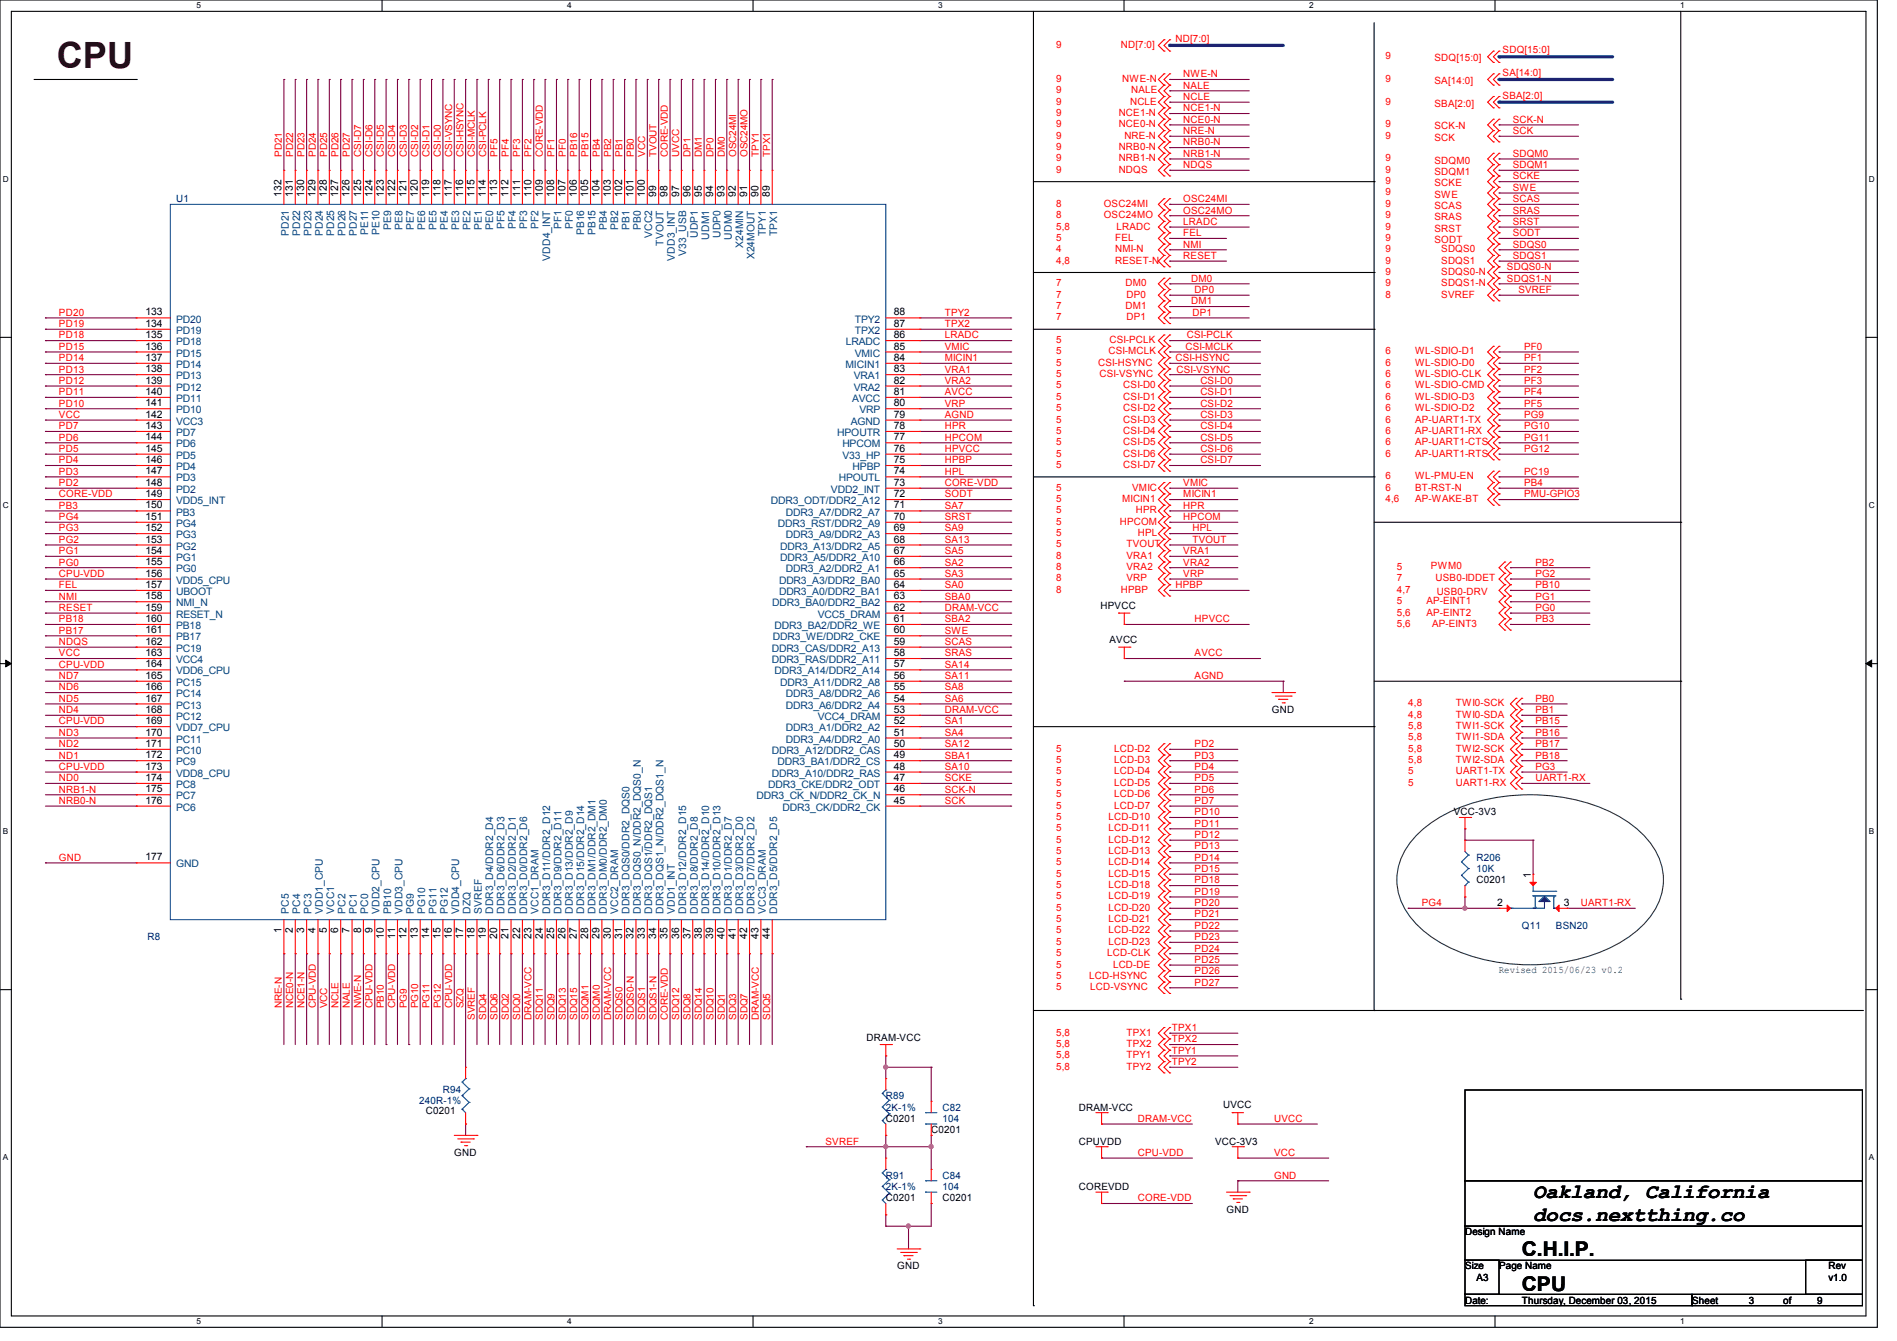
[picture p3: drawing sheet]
<svg xmlns="http://www.w3.org/2000/svg" width="297mm" height="210mm" viewBox="0 0 297 210" stroke-linecap="round" stroke-linejoin="round" font-family="sans-serif">
<defs><g id="words">
<text font-size="5.7" fill="#400000" x="8.9" y="10.6">CPU</text>
<g font-size="3.2">
<text x="240" y="187.6">Oakland, California</text>
<text x="240" y="191.1">docs.nextthing.co</text>
<text x="238.3" y="196.8">C.H.I.P.</text>
<text x="238.3" y="202.1">CPU</text>
</g>
<g font-size="1.6" fill="#f00">
<text x="165.4" y="7.5">9</text>
<text x="175.5" y="7.5">ND[7:0]</text>
<text x="184" y="6.6">ND[7:0]</text>
<text x="216.9" y="9.3">9</text>
<text x="224.6" y="9.6">SDQ[15:0]</text>
<text x="235.3" y="8.3">SDQ[15:0]</text>
<text x="235.3" y="11.9">SA[14:0]</text>
<text x="165.4" y="16.4">9</text>
<text x="165.4" y="14.6">9</text>
<text x="165.4" y="12.8">9</text>
<text x="175.7" y="12.8">NWE-N</text>
<text x="176.9" y="16.4">NCLE</text>
<text x="177.1" y="14.6">NALE</text>
<text x="185.3" y="13.9">NALE</text>
<text x="185.3" y="12.1">NWE-N</text>
<text x="185.3" y="15.7">NCLE</text>
<text x="185.3" y="17.4">NCE1-N</text>
<text x="216.9" y="12.8">9</text>
<text x="216.9" y="16.4">9</text>
<text x="224.6" y="13.2">SA[14:0]</text>
<text x="224.6" y="16.7">SBA[2:0]</text>
<text x="235.3" y="15.5">SBA[2:0]</text>
<text x="165.4" y="18.2">9</text>
<text x="165.4" y="23.5">9</text>
<text x="165.4" y="21.7">9</text>
<text x="165.4" y="19.9">9</text>
<text x="175.1" y="18.2">NCE1-N</text>
<text x="175.1" y="23.5">NRB0-N</text>
<text x="175.1" y="19.9">NCE0-N</text>
<text x="176" y="21.7">NRE-N</text>
<text x="185.3" y="22.8">NRB0-N</text>
<text x="185.3" y="21">NRE-N</text>
<text x="185.3" y="19.2">NCE0-N</text>
<text x="216.9" y="21.7">9</text>
<text x="216.9" y="19.9">9</text>
<text x="224.6" y="22.1">SCK</text>
<text x="224.6" y="20.3">SCK-N</text>
<text x="236.8" y="21">SCK</text>
<text x="236.8" y="19.2">SCK-N</text>
<text x="165.4" y="25.3">9</text>
<text x="165.4" y="27.1">9</text>
<text x="175.1" y="25.3">NRB1-N</text>
<text x="175.1" y="27.1">NDQS</text>
<text x="185.3" y="26.3">NDQS</text>
<text x="185.3" y="24.6">NRB1-N</text>
<text x="216.9" y="27.1">9</text>
<text x="216.9" y="25.3">9</text>
<text x="216.9" y="28.8">9</text>
<text x="224.6" y="27.4">SDQM1</text>
<text x="224.6" y="25.6">SDQM0</text>
<text x="224.6" y="29.2">SCKE</text>
<text x="236.8" y="29.9">SWE</text>
<text x="236.8" y="24.6">SDQM0</text>
<text x="236.8" y="28.1">SCKE</text>
<text x="236.8" y="26.3">SDQM1</text>
<text x="165.4" y="32.4">8</text>
<text x="165.4" y="34.2">8</text>
<text x="165.4" y="35.9">5,8</text>
<text x="172.8" y="32.4">OSC24MI</text>
<text x="172.8" y="34.2">OSC24MO</text>
<text x="174.8" y="35.9">LRADC</text>
<text x="185.3" y="31.7">OSC24MI</text>
<text x="185.3" y="33.4">OSC24MO</text>
<text x="185.3" y="35.2">LRADC</text>
<text x="216.9" y="32.4">9</text>
<text x="216.9" y="30.6">9</text>
<text x="216.9" y="34.2">9</text>
<text x="216.9" y="35.9">9</text>
<text x="224.6" y="32.7">SCAS</text>
<text x="224.6" y="30.9">SWE</text>
<text x="224.6" y="34.5">SRAS</text>
<text x="236.8" y="33.4">SRAS</text>
<text x="236.8" y="31.7">SCAS</text>
<text x="236.8" y="35.2">SRST</text>
<text x="165.4" y="41.3">4,8</text>
<text x="165.4" y="37.7">5</text>
<text x="165.4" y="39.5">4</text>
<text x="174.6" y="41.3">RESET-N</text>
<text x="174.6" y="37.7">FEL</text>
<text x="174.6" y="39.5">NMI-N</text>
<text x="185.3" y="38.8">NMI</text>
<text x="185.3" y="40.6">RESET</text>
<text x="185.3" y="37">FEL</text>
<text x="216.9" y="41.3">9</text>
<text x="216.9" y="39.5">9</text>
<text x="216.9" y="37.7">9</text>
<text x="224.6" y="36.3">SRST</text>
<text x="224.6" y="38.1">SODT</text>
<text x="225.6" y="41.3">SDQS1</text>
<text x="225.6" y="39.5">SDQS0</text>
<text x="236.8" y="40.6">SDQS1</text>
<text x="236.8" y="38.8">SDQS0</text>
<text x="236.8" y="37">SODT</text>
<text x="165.4" y="44.8">7</text>
<text x="165.4" y="46.6">7</text>
<text x="176.2" y="44.8">DM0</text>
<text x="176.4" y="46.6">DP0</text>
<text x="186.5" y="44.1">DM0</text>
<text x="186.5" y="47.7">DM1</text>
<text x="187" y="45.9">DP0</text>
<text x="216.9" y="44.8">9</text>
<text x="216.9" y="43.1">9</text>
<text x="216.9" y="46.6">8</text>
<text x="225.6" y="44.8">SDQS1-N</text>
<text x="225.6" y="43.1">SDQS0-N</text>
<text x="225.6" y="46.6">SVREF</text>
<text x="235.9" y="44.1">SDQS1-N</text>
<text x="235.9" y="42.3">SDQS0-N</text>
<text x="237.7" y="45.9">SVREF</text>
<text x="9.2" y="53">PD18</text>
<text x="9.2" y="51.2">PD19</text>
<text x="9.2" y="49.4">PD20</text>
<text x="147.9" y="49.4">TPY2</text>
<text x="147.9" y="53">LRADC</text>
<text x="147.9" y="51.2">TPX2</text>
<text x="165.4" y="53.7">5</text>
<text x="165.4" y="48.4">7</text>
<text x="165.4" y="50.2">7</text>
<text x="173.7" y="53.7">CSI-PCLK</text>
<text x="176.2" y="48.4">DM1</text>
<text x="176.4" y="50.2">DP1</text>
<text x="185.8" y="53">CSI-PCLK</text>
<text x="186.7" y="49.4">DP1</text>
<text x="9.2" y="56.6">PD14</text>
<text x="9.2" y="54.8">PD15</text>
<text x="9.2" y="58.3">PD13</text>
<text x="147.9" y="58.3">VRA1</text>
<text x="147.9" y="56.6">MICIN1</text>
<text x="147.9" y="54.8">VMIC</text>
<text x="165.4" y="55.5">5</text>
<text x="165.4" y="57.3">5</text>
<text x="165.4" y="59.1">5</text>
<text x="171.9" y="57.3">CSI-HSYNC</text>
<text x="172.1" y="59.1">CSI-VSYNC</text>
<text x="173.5" y="55.5">CSI-MCLK</text>
<text x="184" y="56.6">CSI-HSYNC</text>
<text x="184.2" y="58.3">CSI-VSYNC</text>
<text x="185.6" y="54.8">CSI-MCLK</text>
<text x="216.9" y="55.5">6</text>
<text x="216.9" y="57.3">6</text>
<text x="216.9" y="59.1">6</text>
<text x="221.5" y="55.5">WL-SDIO-D1</text>
<text x="221.5" y="57.3">WL-SDIO-D0</text>
<text x="221.5" y="59.1">WL-SDIO-CLK</text>
<text x="238.6" y="54.8">PF0</text>
<text x="238.6" y="56.6">PF1</text>
<text x="238.6" y="58.3">PF2</text>
<text x="9.2" y="65.4">VCC</text>
<text x="9.2" y="63.7">PD10</text>
<text x="9.2" y="61.9">PD11</text>
<text x="9.2" y="60.1">PD12</text>
<text x="147.9" y="65.4">AGND</text>
<text x="147.9" y="63.7">VRP</text>
<text x="147.9" y="61.9">AVCC</text>
<text x="147.9" y="60.1">VRA2</text>
<text x="165.4" y="60.8">5</text>
<text x="165.4" y="62.6">5</text>
<text x="165.4" y="64.4">5</text>
<text x="175.9" y="60.8">CSI-D0</text>
<text x="175.9" y="62.6">CSI-D1</text>
<text x="175.9" y="64.4">CSI-D2</text>
<text x="187.9" y="60.1">CSI-D0</text>
<text x="187.9" y="61.9">CSI-D1</text>
<text x="187.9" y="63.7">CSI-D2</text>
<text x="187.9" y="65.4">CSI-D3</text>
<text x="216.9" y="60.8">6</text>
<text x="216.9" y="62.6">6</text>
<text x="216.9" y="64.4">6</text>
<text x="221.5" y="60.8">WL-SDIO-CMD</text>
<text x="221.5" y="62.6">WL-SDIO-D3</text>
<text x="221.5" y="64.4">WL-SDIO-D2</text>
<text x="238.6" y="61.9">PF4</text>
<text x="238.6" y="63.7">PF5</text>
<text x="238.6" y="60.1">PF3</text>
<text x="238.6" y="65.4">PG9</text>
<text x="9.2" y="67.2">PD7</text>
<text x="9.2" y="70.8">PD5</text>
<text x="9.2" y="69">PD6</text>
<text x="147.9" y="69">HPCOM</text>
<text x="147.9" y="67.2">HPR</text>
<text x="147.9" y="70.8">HPVCC</text>
<text x="165.4" y="66.2">5</text>
<text x="165.4" y="67.9">5</text>
<text x="165.4" y="69.7">5</text>
<text x="165.4" y="71.5">5</text>
<text x="175.9" y="66.2">CSI-D3</text>
<text x="175.9" y="67.9">CSI-D4</text>
<text x="175.9" y="69.7">CSI-D5</text>
<text x="175.9" y="71.5">CSI-D6</text>
<text x="187.9" y="67.2">CSI-D4</text>
<text x="187.9" y="69">CSI-D5</text>
<text x="187.9" y="70.8">CSI-D6</text>
<text x="216.9" y="67.9">6</text>
<text x="216.9" y="66.2">6</text>
<text x="216.9" y="69.7">6</text>
<text x="216.9" y="71.5">6</text>
<text x="221.5" y="67.9">AP-UART1-RX</text>
<text x="221.5" y="66.2">AP-UART1-TX</text>
<text x="221.5" y="69.7">AP-UART1-CTS</text>
<text x="221.5" y="71.5">AP-UART1-RTS</text>
<text x="238.6" y="67.2">PG10</text>
<text x="238.6" y="70.8">PG12</text>
<text x="238.6" y="69">PG11</text>
<text x="9.2" y="76.1">PD2</text>
<text x="9.2" y="74.3">PD3</text>
<text x="9.2" y="72.6">PD4</text>
<text x="9.2" y="77.9">CORE-VDD</text>
<text x="147.9" y="77.9">SODT</text>
<text x="147.9" y="76.1">CORE-VDD</text>
<text x="147.9" y="74.3">HPL</text>
<text x="147.9" y="72.6">HPBP</text>
<text x="165.4" y="73.3">5</text>
<text x="165.4" y="76.8">5</text>
<text x="175.9" y="73.3">CSI-D7</text>
<text x="177.3" y="76.8">VMIC</text>
<text x="185.3" y="76.1">VMIC</text>
<text x="185.3" y="77.9">MICIN1</text>
<text x="187.9" y="72.6">CSI-D7</text>
<text x="216.9" y="75.1">6</text>
<text x="216.9" y="76.8">6</text>
<text x="221.5" y="75.1">WL-PMU-EN</text>
<text x="221.5" y="76.8">BT-RST-N</text>
<text x="238.6" y="74.3">PC19</text>
<text x="238.6" y="76.1">PB4</text>
<text x="238.6" y="77.9">PMU-GPIO3</text>
<text x="9.2" y="79.7">PB3</text>
<text x="9.2" y="81.4">PG4</text>
<text x="9.2" y="83.2">PG3</text>
<text x="147.9" y="83.2">SA9</text>
<text x="147.9" y="81.4">SRST</text>
<text x="147.9" y="79.7">SA7</text>
<text x="165.4" y="83.9">5</text>
<text x="165.4" y="78.6">5</text>
<text x="165.4" y="80.4">5</text>
<text x="165.4" y="82.2">5</text>
<text x="175.3" y="82.2">HPCOM</text>
<text x="175.7" y="78.6">MICIN1</text>
<text x="177.8" y="80.4">HPR</text>
<text x="178.1" y="83.9">HPL</text>
<text x="185.3" y="81.4">HPCOM</text>
<text x="185.3" y="79.7">HPR</text>
<text x="186.7" y="83.2">HPL</text>
<text x="216.9" y="78.6">4,6</text>
<text x="221.5" y="78.6">AP-WAKE-BT</text>
<text x="9.2" y="86.8">PG1</text>
<text x="9.2" y="85">PG2</text>
<text x="9.2" y="88.6">PG0</text>
<text x="147.9" y="86.8">SA5</text>
<text x="147.9" y="85">SA13</text>
<text x="147.9" y="88.6">SA2</text>
<text x="165.4" y="85.7">5</text>
<text x="165.4" y="87.5">8</text>
<text x="165.4" y="89.3">8</text>
<text x="176.4" y="85.7">TVOUT</text>
<text x="176.4" y="87.5">VRA1</text>
<text x="176.4" y="89.3">VRA2</text>
<text x="185.3" y="88.6">VRA2</text>
<text x="185.3" y="86.8">VRA1</text>
<text x="186.7" y="85">TVOUT</text>
<text x="218.7" y="89.3">5</text>
<text x="224" y="89.1">PWM0</text>
<text x="240.4" y="88.6">PB2</text>
<text x="9.2" y="93.9">NMI</text>
<text x="9.2" y="92.1">FEL</text>
<text x="9.2" y="90.3">CPU-VDD</text>
<text x="9.2" y="95.7">RESET</text>
<text x="147.9" y="95.7">DRAM-VCC</text>
<text x="147.9" y="93.9">SBA0</text>
<text x="147.9" y="92.1">SA0</text>
<text x="147.9" y="90.3">SA3</text>
<text x="165.4" y="91.1">8</text>
<text x="165.4" y="92.8">8</text>
<text x="175.5" y="92.8">HPBP</text>
<text x="176.4" y="91.1">VRP</text>
<text x="184" y="92.1">HPBP</text>
<text x="185.3" y="90.3">VRP</text>
<text x="218.7" y="91.1">7</text>
<text x="218.7" y="92.8">4,7</text>
<text x="218.7" y="94.6">5</text>
<text x="223.3" y="94.6">AP-EINT1</text>
<text x="224.8" y="91.1">USB0-IDDET</text>
<text x="224.9" y="93.2">USB0-DRV</text>
<text x="240.4" y="90.3">PG2</text>
<text x="240.4" y="92.1">PB10</text>
<text x="240.4" y="93.9">PG1</text>
<text x="240.4" y="95.7">PG0</text>
<text x="9.2" y="101">NDQS</text>
<text x="9.2" y="99.2">PB17</text>
<text x="9.2" y="97.5">PB18</text>
<text x="147.9" y="97.5">SBA2</text>
<text x="147.9" y="101">SCAS</text>
<text x="147.9" y="99.2">SWE</text>
<text x="187" y="97.5">HPVCC</text>
<text x="218.7" y="96.4">5,6</text>
<text x="218.7" y="98.2">5,6</text>
<text x="223.3" y="96.4">AP-EINT2</text>
<text x="224.2" y="98.2">AP-EINT3</text>
<text x="240.4" y="97.5">PB3</text>
<text x="9.2" y="106.3">ND7</text>
<text x="9.2" y="102.8">VCC</text>
<text x="9.2" y="104.6">CPU-VDD</text>
<text x="147.9" y="106.3">SA11</text>
<text x="147.9" y="104.6">SA14</text>
<text x="147.9" y="102.8">SRAS</text>
<text x="187" y="106.3">AGND</text>
<text x="187" y="102.8">AVCC</text>
<text x="9.2" y="113.5">CPU-VDD</text>
<text x="9.2" y="111.7">ND4</text>
<text x="9.2" y="109.9">ND5</text>
<text x="9.2" y="108.1">ND6</text>
<text x="147.9" y="113.5">SA1</text>
<text x="147.9" y="111.7">DRAM-VCC</text>
<text x="147.9" y="109.9">SA6</text>
<text x="147.9" y="108.1">SA8</text>
<text x="220.5" y="110.6">4,8</text>
<text x="220.5" y="112.4">4,8</text>
<text x="227.9" y="110.6">TWI0-SCK</text>
<text x="227.9" y="112.4">TWI0-SDA</text>
<text x="240.4" y="109.9">PB0</text>
<text x="240.4" y="111.7">PB1</text>
<text x="240.4" y="113.5">PB15</text>
<text x="9.2" y="115.2">ND3</text>
<text x="9.2" y="118.8">ND1</text>
<text x="9.2" y="117">ND2</text>
<text x="147.9" y="115.2">SA4</text>
<text x="147.9" y="118.8">SBA1</text>
<text x="147.9" y="117">SA12</text>
<text x="165.4" y="117.7">5</text>
<text x="165.4" y="119.5">5</text>
<text x="174.4" y="117.7">LCD-D2</text>
<text x="174.4" y="119.5">LCD-D3</text>
<text x="187" y="117">PD2</text>
<text x="187" y="118.8">PD3</text>
<text x="220.5" y="114.2">5,8</text>
<text x="220.5" y="116">5,8</text>
<text x="220.5" y="117.7">5,8</text>
<text x="220.5" y="119.5">5,8</text>
<text x="227.9" y="114.2">TWI1-SCK</text>
<text x="227.9" y="116">TWI1-SDA</text>
<text x="227.9" y="117.7">TWI2-SCK</text>
<text x="227.9" y="119.5">TWI2-SDA</text>
<text x="240.4" y="115.2">PB16</text>
<text x="240.4" y="117">PB17</text>
<text x="240.4" y="118.8">PB18</text>
<text x="9.2" y="125.9">NRB0-N</text>
<text x="9.2" y="122.3">ND0</text>
<text x="9.2" y="120.6">CPU-VDD</text>
<text x="9.2" y="124.1">NRB1-N</text>
<text x="147.9" y="125.9">SCK</text>
<text x="147.9" y="124.1">SCK-N</text>
<text x="147.9" y="122.3">SCKE</text>
<text x="147.9" y="120.6">SA10</text>
<text x="165.4" y="121.3">5</text>
<text x="165.4" y="123.1">5</text>
<text x="165.4" y="124.8">5</text>
<text x="174.4" y="121.3">LCD-D4</text>
<text x="174.4" y="123.1">LCD-D5</text>
<text x="174.4" y="124.8">LCD-D6</text>
<text x="187" y="122.3">PD5</text>
<text x="187" y="124.1">PD6</text>
<text x="187" y="125.9">PD7</text>
<text x="187" y="120.6">PD4</text>
<text x="220.5" y="121.3">5</text>
<text x="220.5" y="123.1">5</text>
<text x="227.9" y="121.3">UART1-TX</text>
<text x="227.9" y="123.1">UART1-RX</text>
<text x="240.4" y="120.6">PG3</text>
<text x="240.4" y="122.3">UART1-RX</text>
<text x="165.4" y="126.6">5</text>
<text x="165.4" y="128.4">5</text>
<text x="165.4" y="130.2">5</text>
<text x="165.4" y="132">5</text>
<text x="173.5" y="128.4">LCD-D10</text>
<text x="173.5" y="130.2">LCD-D11</text>
<text x="173.5" y="132">LCD-D12</text>
<text x="174.4" y="126.6">LCD-D7</text>
<text x="187" y="127.7">PD10</text>
<text x="187" y="129.5">PD11</text>
<text x="187" y="131.2">PD12</text>
<text x="9.2" y="134.8">GND</text>
<text x="165.4" y="133.7">5</text>
<text x="165.4" y="135.5">5</text>
<text x="165.4" y="137.3">5</text>
<text x="173.5" y="133.7">LCD-D13</text>
<text x="173.5" y="135.5">LCD-D14</text>
<text x="173.5" y="137.3">LCD-D15</text>
<text x="187" y="133">PD13</text>
<text x="187" y="134.8">PD14</text>
<text x="187" y="136.6">PD15</text>
<text x="165.4" y="139.1">5</text>
<text x="165.4" y="140.8">5</text>
<text x="165.4" y="142.6">5</text>
<text x="173.5" y="139.1">LCD-D18</text>
<text x="173.5" y="140.8">LCD-D19</text>
<text x="173.5" y="142.6">LCD-D20</text>
<text x="187" y="140.1">PD19</text>
<text x="187" y="141.9">PD20</text>
<text x="187" y="143.7">PD21</text>
<text x="187" y="138.3">PD18</text>
<text x="222.6" y="141.9">PG4</text>
<text x="247.5" y="141.9">UART1-RX</text>
<text x="165.4" y="149.7">5</text>
<text x="165.4" y="144.4">5</text>
<text x="165.4" y="146.2">5</text>
<text x="165.4" y="148">5</text>
<text x="173.4" y="149.7">LCD-CLK</text>
<text x="173.5" y="144.4">LCD-D21</text>
<text x="173.5" y="146.2">LCD-D22</text>
<text x="173.5" y="148">LCD-D23</text>
<text x="187" y="145.5">PD22</text>
<text x="187" y="147.2">PD23</text>
<text x="187" y="149">PD24</text>
<text x="165.4" y="151.5">5</text>
<text x="165.4" y="153.3">5</text>
<text x="165.4" y="155.1">5</text>
<text x="170.5" y="153.3">LCD-HSYNC</text>
<text x="170.7" y="155.1">LCD-VSYNC</text>
<text x="174.3" y="151.5">LCD-DE</text>
<text x="187" y="150.8">PD25</text>
<text x="187" y="152.6">PD26</text>
<text x="187" y="154.3">PD27</text>
<text x="183.5" y="161.5">TPX1</text>
<text x="165.4" y="162.2">5,8</text>
<text x="165.4" y="164">5,8</text>
<text x="165.4" y="165.7">5,8</text>
<text x="165.4" y="167.5">5,8</text>
<text x="176.4" y="162.2">TPX1</text>
<text x="176.4" y="164">TPX2</text>
<text x="176.4" y="165.7">TPY1</text>
<text x="176.4" y="167.5">TPY2</text>
<text x="183.5" y="163.2">TPX2</text>
<text x="183.5" y="165">TPY1</text>
<text x="183.5" y="166.8">TPY2</text>
<text x="129.3" y="179.2">SVREF</text>
<text x="178.1" y="175.7">DRAM-VCC</text>
<text x="199.5" y="175.7">UVCC</text>
<text x="178.1" y="181">CPU-VDD</text>
<text x="199.5" y="181">VCC</text>
<text x="199.5" y="184.6">GND</text>
<text x="178.1" y="188.1">CORE-VDD</text>
</g>
<g font-size="1.6" fill="#000080">
<text x="27.6" y="31.7">U1</text>
<text x="231.2" y="134.8">R206</text>
<text x="231.2" y="136.6">10K</text>
<text x="23.1" y="147.2">R8</text>
<text x="238.3" y="145.5">Q11</text>
<text x="243.6" y="145.5">BSN20</text>
<text x="65.6" y="172.8">240R-1%</text>
<text x="69.3" y="171.2">R94</text>
<text x="138.7" y="172.1">R89</text>
<text x="138.7" y="173.9">2K-1%</text>
<text x="147.6" y="173.9">C82</text>
<text x="147.6" y="175.7">104</text>
<text x="138.7" y="184.6">R91</text>
<text x="147.6" y="184.6">C84</text>
<text x="138.7" y="186.4">2K-1%</text>
<text x="147.6" y="186.4">104</text>
</g>
<g font-size="1.6">
<text x="44.1" y="30.8" transform="rotate(-90 44.1 30.8)">132</text>
<text x="45.9" y="30.8" transform="rotate(-90 45.9 30.8)">131</text>
<text x="47.6" y="30.8" transform="rotate(-90 47.6 30.8)">130</text>
<text x="49.4" y="30.8" transform="rotate(-90 49.4 30.8)">129</text>
<text x="51.2" y="30.8" transform="rotate(-90 51.2 30.8)">128</text>
<text x="53" y="30.8" transform="rotate(-90 53 30.8)">127</text>
<text x="54.7" y="30.8" transform="rotate(-90 54.7 30.8)">126</text>
<text x="56.5" y="30.8" transform="rotate(-90 56.5 30.8)">125</text>
<text x="58.3" y="30.8" transform="rotate(-90 58.3 30.8)">124</text>
<text x="60.1" y="30.8" transform="rotate(-90 60.1 30.8)">123</text>
<text x="61.9" y="30.8" transform="rotate(-90 61.9 30.8)">122</text>
<text x="63.6" y="30.8" transform="rotate(-90 63.6 30.8)">121</text>
<text x="65.4" y="30.8" transform="rotate(-90 65.4 30.8)">120</text>
<text x="67.2" y="30.8" transform="rotate(-90 67.2 30.8)">119</text>
<text x="69" y="30.8" transform="rotate(-90 69 30.8)">118</text>
<text x="70.7" y="30.8" transform="rotate(-90 70.7 30.8)">117</text>
<text x="72.5" y="30.8" transform="rotate(-90 72.5 30.8)">116</text>
<text x="74.3" y="30.8" transform="rotate(-90 74.3 30.8)">115</text>
<text x="76.1" y="30.8" transform="rotate(-90 76.1 30.8)">114</text>
<text x="77.9" y="30.8" transform="rotate(-90 77.9 30.8)">113</text>
<text x="79.6" y="30.8" transform="rotate(-90 79.6 30.8)">112</text>
<text x="81.4" y="30.8" transform="rotate(-90 81.4 30.8)">111</text>
<text x="83.2" y="30.8" transform="rotate(-90 83.2 30.8)">110</text>
<text x="85" y="30.8" transform="rotate(-90 85 30.8)">109</text>
<text x="86.7" y="30.8" transform="rotate(-90 86.7 30.8)">108</text>
<text x="88.5" y="30.8" transform="rotate(-90 88.5 30.8)">107</text>
<text x="90.3" y="30.8" transform="rotate(-90 90.3 30.8)">106</text>
<text x="92.1" y="30.8" transform="rotate(-90 92.1 30.8)">105</text>
<text x="93.9" y="30.8" transform="rotate(-90 93.9 30.8)">104</text>
<text x="95.6" y="30.8" transform="rotate(-90 95.6 30.8)">103</text>
<text x="97.4" y="30.8" transform="rotate(-90 97.4 30.8)">102</text>
<text x="99.2" y="30.8" transform="rotate(-90 99.2 30.8)">101</text>
<text x="101" y="30.8" transform="rotate(-90 101 30.8)">100</text>
<text x="102.8" y="30.8" transform="rotate(-90 102.8 30.8)">99</text>
<text x="104.5" y="30.8" transform="rotate(-90 104.5 30.8)">98</text>
<text x="106.3" y="30.8" transform="rotate(-90 106.3 30.8)">97</text>
<text x="108.1" y="30.8" transform="rotate(-90 108.1 30.8)">96</text>
<text x="109.9" y="30.8" transform="rotate(-90 109.9 30.8)">95</text>
<text x="111.6" y="30.8" transform="rotate(-90 111.6 30.8)">94</text>
<text x="113.4" y="30.8" transform="rotate(-90 113.4 30.8)">93</text>
<text x="115.2" y="30.8" transform="rotate(-90 115.2 30.8)">92</text>
<text x="117" y="30.8" transform="rotate(-90 117 30.8)">91</text>
<text x="118.8" y="30.8" transform="rotate(-90 118.8 30.8)">90</text>
<text x="120.5" y="30.8" transform="rotate(-90 120.5 30.8)">89</text>
<text x="22.8" y="49.4">133</text>
<text x="22.8" y="51.2">134</text>
<text x="22.8" y="53">135</text>
<text x="139.9" y="49.4">88</text>
<text x="139.9" y="51.2">87</text>
<text x="139.9" y="53">86</text>
<text x="22.8" y="54.7">136</text>
<text x="22.8" y="56.5">137</text>
<text x="22.8" y="58.3">138</text>
<text x="139.9" y="54.7">85</text>
<text x="139.9" y="56.5">84</text>
<text x="139.9" y="58.3">83</text>
<text x="22.8" y="60.1">139</text>
<text x="22.8" y="61.8">140</text>
<text x="22.8" y="63.6">141</text>
<text x="22.8" y="65.4">142</text>
<text x="139.9" y="60.1">82</text>
<text x="139.9" y="61.8">81</text>
<text x="139.9" y="63.6">80</text>
<text x="139.9" y="65.4">79</text>
<text x="22.8" y="67.2">143</text>
<text x="22.8" y="69">144</text>
<text x="22.8" y="70.7">145</text>
<text x="139.9" y="67.2">78</text>
<text x="139.9" y="69">77</text>
<text x="139.9" y="70.7">76</text>
<text x="22.8" y="72.5">146</text>
<text x="22.8" y="74.3">147</text>
<text x="22.8" y="76.1">148</text>
<text x="22.8" y="77.9">149</text>
<text x="139.9" y="72.5">75</text>
<text x="139.9" y="74.3">74</text>
<text x="139.9" y="76.1">73</text>
<text x="139.9" y="77.9">72</text>
<text x="22.8" y="81.4">151</text>
<text x="22.8" y="83.2">152</text>
<text x="22.8" y="79.6">150</text>
<text x="139.9" y="79.6">71</text>
<text x="139.9" y="81.4">70</text>
<text x="139.9" y="83.2">69</text>
<text x="22.8" y="85">153</text>
<text x="22.8" y="86.7">154</text>
<text x="22.8" y="88.5">155</text>
<text x="139.9" y="85">68</text>
<text x="139.9" y="86.7">67</text>
<text x="139.9" y="88.5">66</text>
<text x="22.8" y="90.3">156</text>
<text x="22.8" y="92.1">157</text>
<text x="22.8" y="93.9">158</text>
<text x="22.8" y="95.6">159</text>
<text x="139.9" y="90.3">65</text>
<text x="139.9" y="92.1">64</text>
<text x="139.9" y="93.9">63</text>
<text x="139.9" y="95.6">62</text>
<text x="172.3" y="95.3">HPVCC</text>
<text x="22.8" y="97.4">160</text>
<text x="22.8" y="99.2">161</text>
<text x="22.8" y="101">162</text>
<text x="139.9" y="97.4">61</text>
<text x="139.9" y="99.2">60</text>
<text x="139.9" y="101">59</text>
<text x="173.7" y="100.7">AVCC</text>
<text x="22.8" y="102.7">163</text>
<text x="22.8" y="104.5">164</text>
<text x="22.8" y="106.3">165</text>
<text x="139.9" y="102.7">58</text>
<text x="139.9" y="104.5">57</text>
<text x="139.9" y="106.3">56</text>
<text x="22.8" y="108.1">166</text>
<text x="22.8" y="109.9">167</text>
<text x="22.8" y="111.6">168</text>
<text x="22.8" y="113.4">169</text>
<text x="139.9" y="108.1">55</text>
<text x="139.9" y="109.9">54</text>
<text x="139.9" y="111.6">53</text>
<text x="139.9" y="113.4">52</text>
<text x="199.1" y="111.7">GND</text>
<text x="22.8" y="115.2">170</text>
<text x="22.8" y="117">171</text>
<text x="22.8" y="118.7">172</text>
<text x="139.9" y="115.2">51</text>
<text x="139.9" y="117">50</text>
<text x="139.9" y="118.7">49</text>
<text x="22.8" y="120.5">173</text>
<text x="22.8" y="122.3">174</text>
<text x="22.8" y="124.1">175</text>
<text x="22.8" y="125.9">176</text>
<text x="139.9" y="120.5">48</text>
<text x="139.9" y="122.3">47</text>
<text x="139.9" y="124.1">46</text>
<text x="139.9" y="125.9">45</text>
<text x="227.6" y="127.7">VCC-3V3</text>
<text x="22.8" y="134.7">177</text>
<text x="239.7" y="137.5" transform="rotate(-90 239.7 137.5)">1</text>
<text x="231.2" y="138.3">C0201</text>
<text x="234.4" y="141.9">2</text>
<text x="244.8" y="141.9">3</text>
<text x="44.1" y="146.1" transform="rotate(-90 44.1 146.1)">1</text>
<text x="45.9" y="146.1" transform="rotate(-90 45.9 146.1)">2</text>
<text x="47.6" y="146.1" transform="rotate(-90 47.6 146.1)">3</text>
<text x="49.4" y="146.1" transform="rotate(-90 49.4 146.1)">4</text>
<text x="51.2" y="146.1" transform="rotate(-90 51.2 146.1)">5</text>
<text x="53" y="146.1" transform="rotate(-90 53 146.1)">6</text>
<text x="54.7" y="146.1" transform="rotate(-90 54.7 146.1)">7</text>
<text x="56.5" y="146.1" transform="rotate(-90 56.5 146.1)">8</text>
<text x="58.3" y="146.1" transform="rotate(-90 58.3 146.1)">9</text>
<text x="60.1" y="147" transform="rotate(-90 60.1 147)">10</text>
<text x="61.9" y="147" transform="rotate(-90 61.9 147)">11</text>
<text x="63.6" y="147" transform="rotate(-90 63.6 147)">12</text>
<text x="65.4" y="147" transform="rotate(-90 65.4 147)">13</text>
<text x="67.2" y="147" transform="rotate(-90 67.2 147)">14</text>
<text x="69" y="147" transform="rotate(-90 69 147)">15</text>
<text x="70.7" y="147" transform="rotate(-90 70.7 147)">16</text>
<text x="72.5" y="147" transform="rotate(-90 72.5 147)">17</text>
<text x="74.3" y="147" transform="rotate(-90 74.3 147)">18</text>
<text x="76.1" y="147" transform="rotate(-90 76.1 147)">19</text>
<text x="77.9" y="147" transform="rotate(-90 77.9 147)">20</text>
<text x="79.6" y="147" transform="rotate(-90 79.6 147)">21</text>
<text x="81.4" y="147" transform="rotate(-90 81.4 147)">22</text>
<text x="83.2" y="147" transform="rotate(-90 83.2 147)">23</text>
<text x="85" y="147" transform="rotate(-90 85 147)">24</text>
<text x="86.7" y="147" transform="rotate(-90 86.7 147)">25</text>
<text x="88.5" y="147" transform="rotate(-90 88.5 147)">26</text>
<text x="90.3" y="147" transform="rotate(-90 90.3 147)">27</text>
<text x="92.1" y="147" transform="rotate(-90 92.1 147)">28</text>
<text x="93.9" y="147" transform="rotate(-90 93.9 147)">29</text>
<text x="95.6" y="147" transform="rotate(-90 95.6 147)">30</text>
<text x="97.4" y="147" transform="rotate(-90 97.4 147)">31</text>
<text x="99.2" y="147" transform="rotate(-90 99.2 147)">32</text>
<text x="101" y="147" transform="rotate(-90 101 147)">33</text>
<text x="102.8" y="147" transform="rotate(-90 102.8 147)">34</text>
<text x="104.5" y="147" transform="rotate(-90 104.5 147)">35</text>
<text x="106.3" y="147" transform="rotate(-90 106.3 147)">36</text>
<text x="108.1" y="147" transform="rotate(-90 108.1 147)">37</text>
<text x="109.9" y="147" transform="rotate(-90 109.9 147)">38</text>
<text x="111.6" y="147" transform="rotate(-90 111.6 147)">39</text>
<text x="113.4" y="147" transform="rotate(-90 113.4 147)">40</text>
<text x="115.2" y="147" transform="rotate(-90 115.2 147)">41</text>
<text x="117" y="147" transform="rotate(-90 117 147)">42</text>
<text x="118.8" y="147" transform="rotate(-90 118.8 147)">43</text>
<text x="120.5" y="147" transform="rotate(-90 120.5 147)">44</text>
<text x="135.7" y="163.1">DRAM-VCC</text>
<text x="168.9" y="173.9">DRAM-VCC</text>
<text x="191.5" y="173.6">UVCC</text>
<text x="66.7" y="174.5">C0201</text>
<text x="138.7" y="175.7">C0201</text>
<text x="145.8" y="177.5">C0201</text>
<text x="168.9" y="179.2">CPUVDD</text>
<text x="190.3" y="179.2">VCC-3V3</text>
<text x="71.1" y="181">GND</text>
<text x="138.7" y="188.1">C0201</text>
<text x="147.6" y="188.1">C0201</text>
<text x="168.9" y="186.4">COREVDD</text>
<text x="192" y="189.9">GND</text>
<text x="229.4" y="193.5">Design Name</text>
<text x="140.5" y="198.8">GND</text>
<text x="229.4" y="198.8">Size</text>
<text x="231.2" y="200.6">A3</text>
<text x="234.7" y="198.8">Page Name</text>
<text x="286.3" y="198.8">Rev</text>
<text x="286.3" y="200.6">v1.0</text>
<text x="229.4" y="204.1">Date:</text>
<text x="238.3" y="204.1">Thursday, December 03, 2015</text>
<text x="264.9" y="204.1">Sheet</text>
<text x="273.8" y="204.1">3</text>
<text x="279.2" y="204.1">of</text>
<text x="284.5" y="204.1">9</text>
</g>
<g font-size="1.6" fill="#004080">
<text x="61.2" y="36" transform="rotate(-90 61.2 36)">PE9</text>
<text x="63" y="36" transform="rotate(-90 63 36)">PE8</text>
<text x="64.8" y="36" transform="rotate(-90 64.8 36)">PE7</text>
<text x="66.6" y="36" transform="rotate(-90 66.6 36)">PE6</text>
<text x="68.3" y="36" transform="rotate(-90 68.3 36)">PE5</text>
<text x="70.1" y="36" transform="rotate(-90 70.1 36)">PE4</text>
<text x="71.9" y="36" transform="rotate(-90 71.9 36)">PE3</text>
<text x="73.7" y="36" transform="rotate(-90 73.7 36)">PE2</text>
<text x="75.4" y="36" transform="rotate(-90 75.4 36)">PE1</text>
<text x="77.2" y="36" transform="rotate(-90 77.2 36)">PE0</text>
<text x="79" y="35.9" transform="rotate(-90 79 35.9)">PF5</text>
<text x="80.8" y="35.9" transform="rotate(-90 80.8 35.9)">PF4</text>
<text x="82.6" y="35.9" transform="rotate(-90 82.6 35.9)">PF3</text>
<text x="84.3" y="35.9" transform="rotate(-90 84.3 35.9)">PF2</text>
<text x="87.9" y="35.9" transform="rotate(-90 87.9 35.9)">PF1</text>
<text x="89.7" y="35.9" transform="rotate(-90 89.7 35.9)">PF0</text>
<text x="95" y="36" transform="rotate(-90 95 36)">PB4</text>
<text x="96.8" y="36" transform="rotate(-90 96.8 36)">PB2</text>
<text x="98.6" y="36" transform="rotate(-90 98.6 36)">PB1</text>
<text x="100.3" y="36" transform="rotate(-90 100.3 36)">PB0</text>
<text x="45.2" y="37" transform="rotate(-90 45.2 37)">PD21</text>
<text x="47" y="37" transform="rotate(-90 47 37)">PD22</text>
<text x="48.8" y="37" transform="rotate(-90 48.8 37)">PD23</text>
<text x="50.5" y="37" transform="rotate(-90 50.5 37)">PD24</text>
<text x="52.3" y="37" transform="rotate(-90 52.3 37)">PD25</text>
<text x="54.1" y="37" transform="rotate(-90 54.1 37)">PD26</text>
<text x="55.9" y="37" transform="rotate(-90 55.9 37)">PD27</text>
<text x="57.7" y="36.9" transform="rotate(-90 57.7 36.9)">PE11</text>
<text x="59.4" y="36.9" transform="rotate(-90 59.4 36.9)">PE10</text>
<text x="86.1" y="40.8" transform="rotate(-90 86.1 40.8)">VDD4_INT</text>
<text x="91.4" y="36.9" transform="rotate(-90 91.4 36.9)">PB16</text>
<text x="93.2" y="36.9" transform="rotate(-90 93.2 36.9)">PB15</text>
<text x="102.1" y="37.3" transform="rotate(-90 102.1 37.3)">VCC2</text>
<text x="103.9" y="38.5" transform="rotate(-90 103.9 38.5)">TVOUT</text>
<text x="105.7" y="40.8" transform="rotate(-90 105.7 40.8)">VDD3_INT</text>
<text x="107.5" y="40" transform="rotate(-90 107.5 40)">V33_USB</text>
<text x="109.2" y="37.3" transform="rotate(-90 109.2 37.3)">UDP1</text>
<text x="111" y="37.5" transform="rotate(-90 111 37.5)">UDM1</text>
<text x="112.8" y="37.3" transform="rotate(-90 112.8 37.3)">UDP0</text>
<text x="114.6" y="37.5" transform="rotate(-90 114.6 37.5)">UDM0</text>
<text x="116.3" y="38.8" transform="rotate(-90 116.3 38.8)">X24MIN</text>
<text x="118.1" y="40.6" transform="rotate(-90 118.1 40.6)">X24MOUT</text>
<text x="119.9" y="37" transform="rotate(-90 119.9 37)">TPY1</text>
<text x="121.7" y="37" transform="rotate(-90 121.7 37)">TPX1</text>
<text x="27.6" y="50.5">PD20</text>
<text x="27.6" y="52.3">PD19</text>
<text x="133.8" y="50.5">TPY2</text>
<text x="133.8" y="52.3">TPX2</text>
<text x="27.6" y="54.1">PD18</text>
<text x="27.6" y="55.8">PD15</text>
<text x="27.6" y="57.6">PD14</text>
<text x="27.6" y="59.4">PD13</text>
<text x="132.4" y="57.6">MICIN1</text>
<text x="132.4" y="54.1">LRADC</text>
<text x="133.7" y="59.4">VRA1</text>
<text x="133.8" y="55.8">VMIC</text>
<text x="27.6" y="61.2">PD12</text>
<text x="27.6" y="63">PD11</text>
<text x="27.6" y="64.7">PD10</text>
<text x="133.4" y="63">AVCC</text>
<text x="133.7" y="61.2">VRA2</text>
<text x="134.5" y="64.7">VRP</text>
<text x="27.6" y="66.5">VCC3</text>
<text x="27.6" y="68.3">PD7</text>
<text x="27.6" y="70.1">PD6</text>
<text x="27.6" y="71.8">PD5</text>
<text x="131.1" y="68.3">HPOUTR</text>
<text x="131.9" y="70.1">HPCOM</text>
<text x="131.9" y="71.8">V33_HP</text>
<text x="133.2" y="66.5">AGND</text>
<text x="27.6" y="73.6">PD4</text>
<text x="27.6" y="75.4">PD3</text>
<text x="27.6" y="77.2">PD2</text>
<text x="130.1" y="77.2">VDD2_INT</text>
<text x="131.3" y="75.4">HPOUTL</text>
<text x="133.5" y="73.6">HPBP</text>
<text x="27.6" y="79">VDD5_INT</text>
<text x="27.6" y="82.5">PG4</text>
<text x="27.6" y="80.7">PB3</text>
<text x="120.7" y="79">DDR3_ODT/DDR2_A12</text>
<text x="121.8" y="82.5">DDR3_RST/DDR2_A9</text>
<text x="123" y="80.7">DDR3_A7/DDR2_A7</text>
<text x="27.6" y="84.3">PG3</text>
<text x="27.6" y="86.1">PG2</text>
<text x="27.6" y="87.8">PG1</text>
<text x="27.6" y="89.6">PG0</text>
<text x="122.1" y="86.1">DDR3_A13/DDR2_A5</text>
<text x="122.1" y="87.8">DDR3_A5/DDR2_A10</text>
<text x="123" y="84.3">DDR3_A9/DDR2_A3</text>
<text x="123" y="89.6">DDR3_A2/DDR2_A1</text>
<text x="27.6" y="91.4">VDD5_CPU</text>
<text x="27.6" y="93.2">UBOOT</text>
<text x="27.6" y="95">NMI_N</text>
<text x="120.9" y="95">DDR3_BA0/DDR2_BA2</text>
<text x="122" y="91.4">DDR3_A3/DDR2_BA0</text>
<text x="122" y="93.2">DDR3_A0/DDR2_BA1</text>
<text x="27.6" y="96.7">RESET_N</text>
<text x="27.6" y="98.5">PB18</text>
<text x="27.6" y="100.3">PB17</text>
<text x="121" y="100.3">DDR3_WE/DDR2_CKE</text>
<text x="121.3" y="98.5">DDR3_BA2/DDR2_WE</text>
<text x="128" y="96.7">VCC5_DRAM</text>
<text x="27.6" y="103.8">VCC4</text>
<text x="27.6" y="105.6">VDD6_CPU</text>
<text x="27.6" y="107.4">PC15</text>
<text x="27.6" y="102.1">PC19</text>
<text x="120.8" y="102.1">DDR3_CAS/DDR2_A13</text>
<text x="120.8" y="103.8">DDR3_RAS/DDR2_A11</text>
<text x="121.3" y="105.6">DDR3_A14/DDR2_A14</text>
<text x="122.1" y="107.4">DDR3_A11/DDR2_A8</text>
<text x="27.6" y="109.2">PC14</text>
<text x="27.6" y="111">PC13</text>
<text x="27.6" y="112.7">PC12</text>
<text x="123" y="109.2">DDR3_A8/DDR2_A6</text>
<text x="123" y="111">DDR3_A6/DDR2_A4</text>
<text x="128" y="112.7">VCC4_DRAM</text>
<text x="27.6" y="114.5">VDD7_CPU</text>
<text x="27.6" y="116.3">PC11</text>
<text x="27.6" y="118.1">PC10</text>
<text x="27.6" y="119.8">PC9</text>
<text x="120.8" y="118.1">DDR3_A12/DDR2_CAS</text>
<text x="121.7" y="119.8">DDR3_BA1/DDR2_CS</text>
<text x="123" y="114.5">DDR3_A1/DDR2_A2</text>
<text x="123" y="116.3">DDR3_A4/DDR2_A0</text>
<text x="27.6" y="121.6">VDD8_CPU</text>
<text x="27.6" y="123.4">PC8</text>
<text x="27.6" y="125.2">PC7</text>
<text x="118.5" y="125.2">DDR3_CK_N/DDR2_CK_N</text>
<text x="120.3" y="123.4">DDR3_CKE/DDR2_ODT</text>
<text x="120.8" y="121.6">DDR3_A10/DDR2_RAS</text>
<text x="27.6" y="127">PC6</text>
<text x="122.5" y="127">DDR3_CK/DDR2_CK</text>
<text x="27.6" y="135.8">GND</text>
<text x="45.2" y="143.1" transform="rotate(-90 45.2 143.1)">PC5</text>
<text x="47" y="143.1" transform="rotate(-90 47 143.1)">PC4</text>
<text x="48.8" y="143.1" transform="rotate(-90 48.8 143.1)">PC3</text>
<text x="50.5" y="143.1" transform="rotate(-90 50.5 143.1)">VDD1_CPU</text>
<text x="52.3" y="143.1" transform="rotate(-90 52.3 143.1)">VCC1</text>
<text x="54.1" y="143.1" transform="rotate(-90 54.1 143.1)">PC2</text>
<text x="55.9" y="143.1" transform="rotate(-90 55.9 143.1)">PC1</text>
<text x="57.7" y="143.1" transform="rotate(-90 57.7 143.1)">PC0</text>
<text x="59.4" y="143.1" transform="rotate(-90 59.4 143.1)">VDD2_CPU</text>
<text x="61.2" y="143.1" transform="rotate(-90 61.2 143.1)">PB10</text>
<text x="63" y="143.1" transform="rotate(-90 63 143.1)">VDD3_CPU</text>
<text x="64.8" y="143.1" transform="rotate(-90 64.8 143.1)">PG9</text>
<text x="66.6" y="143.1" transform="rotate(-90 66.6 143.1)">PG10</text>
<text x="68.3" y="143.1" transform="rotate(-90 68.3 143.1)">PG11</text>
<text x="70.1" y="143.1" transform="rotate(-90 70.1 143.1)">PG12</text>
<text x="71.9" y="143.1" transform="rotate(-90 71.9 143.1)">VDD4_CPU</text>
<text x="73.7" y="143.1" transform="rotate(-90 73.7 143.1)">DZQ</text>
<text x="75.4" y="143.1" transform="rotate(-90 75.4 143.1)">SVREF</text>
<text x="77.2" y="143.1" transform="rotate(-90 77.2 143.1)">DDR3_D4/DDR2_D4</text>
<text x="79" y="143.1" transform="rotate(-90 79 143.1)">DDR3_D6/DDR2_D3</text>
<text x="80.8" y="143.1" transform="rotate(-90 80.8 143.1)">DDR3_D2/DDR2_D1</text>
<text x="82.6" y="143.1" transform="rotate(-90 82.6 143.1)">DDR3_D0/DDR2_D6</text>
<text x="84.3" y="143.1" transform="rotate(-90 84.3 143.1)">VCC1_DRAM</text>
<text x="86.1" y="143.1" transform="rotate(-90 86.1 143.1)">DDR3_D11/DDR2_D12</text>
<text x="87.9" y="143.1" transform="rotate(-90 87.9 143.1)">DDR3_D9/DDR2_D11</text>
<text x="89.7" y="143.1" transform="rotate(-90 89.7 143.1)">DDR3_D13/DDR2_D9</text>
<text x="91.4" y="143.1" transform="rotate(-90 91.4 143.1)">DDR3_D15/DDR2_D14</text>
<text x="93.2" y="143.1" transform="rotate(-90 93.2 143.1)">DDR3_DM1/DDR2_DM1</text>
<text x="95" y="143.1" transform="rotate(-90 95 143.1)">DDR3_DM0/DDR2_DM0</text>
<text x="96.8" y="143.1" transform="rotate(-90 96.8 143.1)">VCC2_DRAM</text>
<text x="98.6" y="143.1" transform="rotate(-90 98.6 143.1)">DDR3_DQS0/DDR2_DQS0</text>
<text x="100.3" y="143.1" transform="rotate(-90 100.3 143.1)">DDR3_DQS0_N/DDR2_DQS0_N</text>
<text x="102.1" y="143.1" transform="rotate(-90 102.1 143.1)">DDR3_DQS1/DDR2_DQS1</text>
<text x="103.9" y="143.1" transform="rotate(-90 103.9 143.1)">DDR3_DQS1_N/DDR2_DQS1_N</text>
<text x="105.7" y="143.1" transform="rotate(-90 105.7 143.1)">VDD1_INT</text>
<text x="107.5" y="143.1" transform="rotate(-90 107.5 143.1)">DDR3_D12/DDR2_D15</text>
<text x="109.2" y="143.1" transform="rotate(-90 109.2 143.1)">DDR3_D8/DDR2_D8</text>
<text x="111" y="143.1" transform="rotate(-90 111 143.1)">DDR3_D14/DDR2_D10</text>
<text x="112.8" y="143.1" transform="rotate(-90 112.8 143.1)">DDR3_D10/DDR2_D13</text>
<text x="114.6" y="143.1" transform="rotate(-90 114.6 143.1)">DDR3_D1/DDR2_D7</text>
<text x="116.3" y="143.1" transform="rotate(-90 116.3 143.1)">DDR3_D3/DDR2_D0</text>
<text x="118.1" y="143.1" transform="rotate(-90 118.1 143.1)">DDR3_D7/DDR2_D2</text>
<text x="119.9" y="143.1" transform="rotate(-90 119.9 143.1)">VCC3_DRAM</text>
<text x="121.7" y="143.1" transform="rotate(-90 121.7 143.1)">DDR3_D5/DDR2_D5</text>
</g>
<text font-size="1.6" fill="#008000" x="234.7" y="152.4">Revised 2015/06/23 v0.2</text>
<g font-size="1.5" fill="#f00">
<text x="44.1" y="24.6" transform="rotate(-90 44.1 24.6)">PD21</text>
<text x="45.9" y="24.6" transform="rotate(-90 45.9 24.6)">PD22</text>
<text x="47.7" y="24.6" transform="rotate(-90 47.7 24.6)">PD23</text>
<text x="49.4" y="24.6" transform="rotate(-90 49.4 24.6)">PD24</text>
<text x="51.2" y="24.6" transform="rotate(-90 51.2 24.6)">PD25</text>
<text x="53" y="24.6" transform="rotate(-90 53 24.6)">PD26</text>
<text x="54.8" y="24.6" transform="rotate(-90 54.8 24.6)">PD27</text>
<text x="56.6" y="24.6" transform="rotate(-90 56.6 24.6)">CSI-D7</text>
<text x="58.3" y="24.6" transform="rotate(-90 58.3 24.6)">CSI-D6</text>
<text x="60.1" y="24.6" transform="rotate(-90 60.1 24.6)">CSI-D5</text>
<text x="61.9" y="24.6" transform="rotate(-90 61.9 24.6)">CSI-D4</text>
<text x="63.7" y="24.6" transform="rotate(-90 63.7 24.6)">CSI-D3</text>
<text x="65.5" y="24.6" transform="rotate(-90 65.5 24.6)">CSI-D2</text>
<text x="67.2" y="24.6" transform="rotate(-90 67.2 24.6)">CSI-D1</text>
<text x="69" y="24.6" transform="rotate(-90 69 24.6)">CSI-D0</text>
<text x="70.8" y="24.6" transform="rotate(-90 70.8 24.6)">CSI-VSYNC</text>
<text x="72.6" y="24.6" transform="rotate(-90 72.6 24.6)">CSI-HSYNC</text>
<text x="74.3" y="24.6" transform="rotate(-90 74.3 24.6)">CSI-MCLK</text>
<text x="76.1" y="24.6" transform="rotate(-90 76.1 24.6)">CSI-PCLK</text>
<text x="77.9" y="24.6" transform="rotate(-90 77.9 24.6)">PF5</text>
<text x="79.7" y="24.6" transform="rotate(-90 79.7 24.6)">PF4</text>
<text x="81.5" y="24.6" transform="rotate(-90 81.5 24.6)">PF3</text>
<text x="83.2" y="24.6" transform="rotate(-90 83.2 24.6)">PF2</text>
<text x="85" y="24.6" transform="rotate(-90 85 24.6)">CORE-VDD</text>
<text x="86.8" y="24.6" transform="rotate(-90 86.8 24.6)">PF1</text>
<text x="88.6" y="24.6" transform="rotate(-90 88.6 24.6)">PF0</text>
<text x="90.3" y="24.6" transform="rotate(-90 90.3 24.6)">PB16</text>
<text x="92.1" y="24.6" transform="rotate(-90 92.1 24.6)">PB15</text>
<text x="93.9" y="24.6" transform="rotate(-90 93.9 24.6)">PB4</text>
<text x="95.7" y="24.6" transform="rotate(-90 95.7 24.6)">PB2</text>
<text x="97.5" y="24.6" transform="rotate(-90 97.5 24.6)">PB1</text>
<text x="99.2" y="24.6" transform="rotate(-90 99.2 24.6)">PB0</text>
<text x="101" y="24.6" transform="rotate(-90 101 24.6)">VCC</text>
<text x="102.8" y="24.6" transform="rotate(-90 102.8 24.6)">TVOUT</text>
<text x="104.6" y="24.6" transform="rotate(-90 104.6 24.6)">CORE-VDD</text>
<text x="106.3" y="24.6" transform="rotate(-90 106.3 24.6)">UVCC</text>
<text x="108.1" y="24.6" transform="rotate(-90 108.1 24.6)">DP1</text>
<text x="109.9" y="24.6" transform="rotate(-90 109.9 24.6)">DM1</text>
<text x="111.7" y="24.6" transform="rotate(-90 111.7 24.6)">DP0</text>
<text x="113.5" y="24.6" transform="rotate(-90 113.5 24.6)">DM0</text>
<text x="115.2" y="24.6" transform="rotate(-90 115.2 24.6)">OSC24MI</text>
<text x="117" y="24.6" transform="rotate(-90 117 24.6)">OSC24MO</text>
<text x="118.8" y="24.6" transform="rotate(-90 118.8 24.6)">TPY1</text>
<text x="120.6" y="24.6" transform="rotate(-90 120.6 24.6)">TPX1</text>
<text x="44.1" y="157.9" transform="rotate(-90 44.1 157.9)">NRE-N</text>
<text x="45.9" y="157.9" transform="rotate(-90 45.9 157.9)">NCE0-N</text>
<text x="47.7" y="157.9" transform="rotate(-90 47.7 157.9)">NCE1-N</text>
<text x="49.4" y="157.9" transform="rotate(-90 49.4 157.9)">CPU-VDD</text>
<text x="51.2" y="157.9" transform="rotate(-90 51.2 157.9)">VCC</text>
<text x="53" y="157.9" transform="rotate(-90 53 157.9)">NCLE</text>
<text x="54.8" y="157.9" transform="rotate(-90 54.8 157.9)">NALE</text>
<text x="56.6" y="157.9" transform="rotate(-90 56.6 157.9)">NWE-N</text>
<text x="58.3" y="157.9" transform="rotate(-90 58.3 157.9)">CPU-VDD</text>
<text x="60.1" y="157.9" transform="rotate(-90 60.1 157.9)">PB10</text>
<text x="61.9" y="157.9" transform="rotate(-90 61.9 157.9)">CPU-VDD</text>
<text x="63.7" y="157.9" transform="rotate(-90 63.7 157.9)">PG9</text>
<text x="65.5" y="157.9" transform="rotate(-90 65.5 157.9)">PG10</text>
<text x="67.2" y="157.9" transform="rotate(-90 67.2 157.9)">PG11</text>
<text x="69" y="157.9" transform="rotate(-90 69 157.9)">PG12</text>
<text x="70.8" y="157.9" transform="rotate(-90 70.8 157.9)">CPU-VDD</text>
<text x="72.6" y="157.9" transform="rotate(-90 72.6 157.9)">SZQ</text>
<text x="74.3" y="159.7" transform="rotate(-90 74.3 159.7)">SVREF</text>
<text x="76.1" y="159.7" transform="rotate(-90 76.1 159.7)">SDQ4</text>
<text x="77.9" y="159.7" transform="rotate(-90 77.9 159.7)">SDQ6</text>
<text x="79.7" y="159.7" transform="rotate(-90 79.7 159.7)">SDQ2</text>
<text x="81.5" y="159.7" transform="rotate(-90 81.5 159.7)">SDQ0</text>
<text x="83.2" y="159.7" transform="rotate(-90 83.2 159.7)">DRAM-VCC</text>
<text x="85" y="159.7" transform="rotate(-90 85 159.7)">SDQ11</text>
<text x="86.8" y="159.7" transform="rotate(-90 86.8 159.7)">SDQ9</text>
<text x="88.6" y="159.7" transform="rotate(-90 88.6 159.7)">SDQ13</text>
<text x="90.3" y="159.7" transform="rotate(-90 90.3 159.7)">SDQ15</text>
<text x="92.1" y="159.7" transform="rotate(-90 92.1 159.7)">SDQM1</text>
<text x="93.9" y="159.7" transform="rotate(-90 93.9 159.7)">SDQM0</text>
<text x="95.7" y="159.7" transform="rotate(-90 95.7 159.7)">DRAM-VCC</text>
<text x="97.5" y="159.7" transform="rotate(-90 97.5 159.7)">SDQS0</text>
<text x="99.2" y="159.7" transform="rotate(-90 99.2 159.7)">SDQS0-N</text>
<text x="101" y="159.7" transform="rotate(-90 101 159.7)">SDQS1</text>
<text x="102.8" y="159.7" transform="rotate(-90 102.8 159.7)">SDQS1-N</text>
<text x="104.6" y="159.7" transform="rotate(-90 104.6 159.7)">CORE-VDD</text>
<text x="106.3" y="159.7" transform="rotate(-90 106.3 159.7)">SDQ12</text>
<text x="108.1" y="159.7" transform="rotate(-90 108.1 159.7)">SDQ8</text>
<text x="109.9" y="159.7" transform="rotate(-90 109.9 159.7)">SDQ14</text>
<text x="111.7" y="159.7" transform="rotate(-90 111.7 159.7)">SDQ10</text>
<text x="113.5" y="159.7" transform="rotate(-90 113.5 159.7)">SDQ1</text>
<text x="115.2" y="159.7" transform="rotate(-90 115.2 159.7)">SDQ3</text>
<text x="117" y="159.7" transform="rotate(-90 117 159.7)">SDQ7</text>
<text x="118.8" y="159.7" transform="rotate(-90 118.8 159.7)">DRAM-VCC</text>
<text x="120.6" y="159.7" transform="rotate(-90 120.6 159.7)">SDQ5</text>
</g>
<g font-size="1.3">
<text x="30.8" y="1.3">5</text>
<text x="88.8" y="1.3">4</text>
<text x="146.9" y="1.3">3</text>
<text x="205" y="1.3">2</text>
<text x="263.1" y="1.3">1</text>
<text x=".5" y="28.4">D</text>
<text x="292.6" y="28.4">D</text>
<text x=".5" y="79.5">C</text>
<text x="292.6" y="79.5">C</text>
<text x=".5" y="130.6">B</text>
<text x="292.6" y="130.6">B</text>
<text x=".5" y="181.7">A</text>
<text x="292.6" y="181.7">A</text>
<text x="30.8" y="207.4">5</text>
<text x="88.8" y="207.4">4</text>
<text x="146.9" y="207.4">3</text>
<text x="205" y="207.4">2</text>
<text x="263.1" y="207.4">1</text>
</g>
</g></defs>
<path d="M0 0h293.9v207.9h-293.9zM1.8 1.8h290.3v204.3h-290.3z" fill="none" stroke="#000" stroke-width=".17"/>
<g fill="#fff">
<path d="M30.8 .2h.7v1.4h-.7z"/>
<path d="M30.8 206.2h.7v1.4h-.7z"/>
</g>
<path d="M59.8 0v1.8M59.8 206.1v1.8" fill="none" stroke="#000" stroke-width=".17"/>
<g fill="#fff">
<path d="M88.8 .2h.7v1.4h-.7z"/>
<path d="M88.8 206.2h.7v1.4h-.7z"/>
</g>
<path d="M117.9 0v1.8M117.9 206.1v1.8" fill="none" stroke="#000" stroke-width=".17"/>
<g fill="#fff">
<path d="M146.9 .2h.7v1.4h-.7z"/>
<path d="M146.9 206.2h.7v1.4h-.7z"/>
</g>
<path d="M176 0v1.8M176 206.1v1.8" fill="none" stroke="#000" stroke-width=".17"/>
<g fill="#fff">
<path d="M205 .2h.7v1.4h-.7z"/>
<path d="M205 206.2h.7v1.4h-.7z"/>
</g>
<path d="M234.1 0v1.8M234.1 206.1v1.8" fill="none" stroke="#000" stroke-width=".17"/>
<g fill="#fff">
<path d="M263.1 .2h.6v1.4h-.6z"/>
<path d="M263.1 206.2h.6v1.4h-.6z"/>
<path d="M.5 27.3h.9v1.4h-.9z"/>
<path d="M292.6 27.3h.9v1.4h-.9z"/>
<path d="M.5 78.4h.9v1.4h-.9z"/>
<path d="M292.6 78.4h.9v1.4h-.9z"/>
</g>
<path d="M0 52.8h1.8M292.1 52.8h1.8" fill="none" stroke="#000" stroke-width=".17"/>
<g fill="#fff">
<path d="M.5 129.5h.8v1.4h-.8z"/>
<path d="M292.6 129.5h.8v1.4h-.8z"/>
</g>
<path d="M0 103.9h1.8M292.1 103.9h1.8" fill="none" stroke="#000" stroke-width=".17"/>
<path d="M.9 103.4l.9 .5-.9 .5zM292.1 103.9l.9-.5v1z" fill="#000" stroke="#000" stroke-width=".16"/>
<g fill="#fff">
<path d="M.5 180.5h.8v1.4h-.8z"/>
<path d="M292.6 180.5h.8v1.4h-.8z"/>
</g>
<g fill="none" stroke="#000" stroke-width=".17">
<path d="M5.3 12.4h16M21.3 12.4h.1M161.8 1.8v202.7M215.1 3.6v154.6M263.1 1.8v154.7M161.8 28.4h53.3M215.1 28.4h.1M161.8 51.6h53.3M161.8 42.7h53.3M215.1 51.6h.1M215.1 42.7h.1M161.8 74.7h53.3"/>
<path d="M215.1 74.7h.1M215.1 81.8h48M263.1 81.8h.1M161.8 113.8h53.3M215.1 113.8h.1M215.1 106.7h48M263.1 106.7h.1M0 155h1.8M161.8 158.2h129.8M215.1 158.2h.1M263.1 156.5h.1M291.6 158.2h.1"/>
<path d="M292.1 155h1.8M161.8 204.5h.1"/>
</g>
<path d="M221.9 130.7a23 23 0 0 1 13.7-6 29.6 29.6 0 0 1 18 3.2 13.6 13.6 0 0 1 6.5 7.3 9.5 9.5 0 0 1-2.8 9.6 23 23 0 0 1-13.8 6 29.6 29.6 0 0 1-18-3.2 13.6 13.6 0 0 1-6.4-7.3 9.5 9.5 0 0 1 2.8-9.6z" fill="none" stroke="#008000" stroke-width=".17"/>
<g fill="none" stroke="#800040" stroke-width=".17">
<path d="M44.4 12.4h.1M44.4 12.4v14.3M46.2 12.4h.1M46.2 12.4v14.3M48 12.4h.1M48 12.4v14.3M49.8 12.4h.1M49.8 12.4v14.3M51.6 12.4h.1M51.6 12.4v14.3M53.3 12.4h.1M53.3 12.4v14.3"/>
<path d="M55.1 12.4h.1M55.1 12.4v14.3M56.9 12.4h.1M56.9 12.4v14.3M58.7 12.4h.1M58.7 12.4v14.3M60.5 12.4h.1M60.5 12.4v14.3M62.2 12.4h.1M62.2 12.4v14.3M64 12.4h.1M64 12.4v14.3"/>
<path d="M65.8 12.4h.1M65.8 12.4v14.3M67.6 12.4h.1M67.6 12.4v14.3M69.3 12.4h.1M69.3 12.4v14.3M71.1 12.4h.1M71.1 12.4v14.3M72.9 12.4h.1M72.9 12.4v14.3M74.7 12.4h.1M74.7 12.4v14.3"/>
<path d="M76.5 12.4h.1M76.5 12.4v14.3M78.2 12.4h.1M78.2 12.4v14.3M80 12.4h.1M80 12.4v14.3M81.8 12.4h.1M81.8 12.4v14.3M83.6 12.4h.1M83.6 12.4v14.3M85.3 12.4h.1M85.3 12.4v14.3"/>
<path d="M87.1 12.4h.1M87.1 12.4v14.3M88.9 12.4h.1M88.9 12.4v14.3M90.7 12.4h.1M90.7 12.4v14.3M92.5 12.4h.1M92.5 12.4v14.3M94.2 12.4h.1M94.2 12.4v14.3M96 12.4h.1M96 12.4v14.3"/>
<path d="M97.8 12.4h.1M97.8 12.4v14.3M99.6 12.4h.1M99.6 12.4v14.3M101.3 12.4h.1M101.3 12.4v14.3M103.1 12.4h.1M103.1 12.4v14.3M104.9 12.4h.1M104.9 12.4v14.3M106.7 12.4h.1M106.7 12.4v14.3"/>
<path d="M108.5 12.4h.1M108.5 12.4v14.3M110.2 12.4h.1M110.2 12.4v14.3M112 12.4h.1M112 12.4v14.3M113.8 12.4h.1M113.8 12.4v14.3M115.6 12.4h.1M115.6 12.4v14.3M117.3 12.4h.1M117.3 12.4v14.3"/>
<path d="M119.1 12.4h.1M119.1 12.4v14.3M120.9 12.4h.1M120.9 12.4v14.3M183.1 39.1h.1M183.1 37.3h.1M183.1 32h.1M183.1 33.8h.1M183.1 35.6h.1M183.1 39.1h8.9M183.1 37.3h8.9M183.1 32h12.5"/>
<path d="M183.1 33.8h12.5M183.1 35.6h12.5M7.1 56.9h.1M7.1 55.1h.1M7.1 53.3h.1M7.1 51.6h.1M7.1 49.8h.1M7.1 58.7h.1M7.1 55.1h14.2M7.1 56.9h14.2M7.1 58.7h14.2M7.1 53.3h14.2"/>
<path d="M7.1 49.8h14.2M7.1 51.6h14.2M144 55.1h14.2M144 56.9h14.2M144 58.7h14.2M144 53.3h14.2M144 49.8h14.2M144 51.6h14.2M158.2 49.8h.1M158.2 58.7h.1M158.2 56.9h.1M158.2 55.1h.1"/>
<path d="M158.2 53.3h.1M158.2 51.6h.1M183.1 56.9h.1M183.1 53.3h.1M183.1 55.1h.1M183.1 58.7h.1M183.1 40.9h.1M183.1 44.4h.1M183.1 48h.1M183.1 49.8h.1M183.1 46.2h.1M183.1 55.1h14.3"/>
<path d="M183.1 56.9h14.3M183.1 58.7h14.3M183.1 53.3h14.3M183.1 40.9h8.9M183.1 44.4h12.5M183.1 48h12.5M183.1 49.8h12.5M183.1 46.2h12.5M234.7 55.1h.1M234.7 56.9h.1M234.7 58.7h.1M234.7 55.1h12.4"/>
<path d="M234.7 56.9h12.4M234.7 58.7h12.4M7.1 67.6h.1M7.1 65.8h.1M7.1 64h.1M7.1 62.2h.1M7.1 60.5h.1M7.1 76.5h.1M7.1 74.7h.1M7.1 72.9h.1M7.1 71.1h.1M7.1 69.3h.1"/>
<path d="M7.1 78.2h.1M7.1 62.2h14.2M7.1 64h14.2M7.1 60.5h14.2M7.1 65.8h14.2M7.1 67.6h14.2M7.1 74.7h14.2M7.1 69.3h14.2M7.1 71.1h14.2M7.1 72.9h14.2M7.1 76.5h14.2M7.1 78.2h14.2"/>
<path d="M144 62.2h14.2M144 64h14.2M144 60.5h14.2M144 65.8h14.2M144 67.6h14.2M144 74.7h14.2M144 69.3h14.2M144 71.1h14.2M144 72.9h14.2M144 76.5h14.2M144 78.2h14.2M158.2 69.3h.1"/>
<path d="M158.2 67.6h.1M158.2 65.8h.1M158.2 64h.1M158.2 62.2h.1M158.2 60.5h.1M158.2 78.2h.1M158.2 76.5h.1M158.2 74.7h.1M158.2 72.9h.1M158.2 71.1h.1M183.1 60.5h.1M183.1 62.2h.1"/>
<path d="M183.1 64h.1M183.1 65.8h.1M183.1 67.6h.1M183.1 69.3h.1M183.1 71.1h.1M183.1 72.9h.1M183.1 76.5h.1M183.1 78.2h.1M183.1 62.2h14.3M183.1 64h14.3M183.1 60.5h14.3M183.1 65.8h14.3"/>
<path d="M183.1 67.6h14.3M183.1 69.3h14.3M183.1 71.1h14.3M183.1 72.9h14.3M183.1 76.5h10.7M183.1 78.2h10.7M234.7 62.2h.1M234.7 64h.1M234.7 60.5h.1M234.7 65.8h.1M234.7 67.6h.1M234.7 74.7h.1"/>
<path d="M234.7 76.5h.1M234.7 78.2h.1M234.7 71.1h.1M234.7 69.3h.1M234.7 62.2h12.4M234.7 64h12.4M234.7 60.5h12.4M234.7 65.8h12.4M234.7 67.6h12.4M234.7 74.7h12.4M234.7 69.3h12.4M234.7 71.1h12.4"/>
<path d="M234.7 76.5h12.4M234.7 78.2h12.4M7.1 87.1h.1M7.1 85.3h.1M7.1 81.8h.1M7.1 94.2h.1M7.1 92.5h.1M7.1 90.7h.1M7.1 83.6h.1M7.1 99.6h.1M7.1 96h.1M7.1 88.9h.1"/>
<path d="M7.1 97.8h.1M7.1 90.7h14.2M7.1 88.9h14.2M7.1 81.8h14.2M7.1 83.6h14.2M7.1 80h14.2M7.1 92.5h14.2M7.1 94.2h14.2M7.1 96h14.2M7.1 97.8h14.2M7.1 85.3h14.2M7.1 87.1h14.2"/>
<path d="M7.1 99.6h14.2M21.3 80h.1M144 90.7h14.2M144 88.9h14.2M144 81.8h14.2M144 83.6h14.2M144 80h14.2M144 92.5h14.2M144 94.2h14.2M144 96h14.2M144 97.8h14.2M144 85.3h14.2"/>
<path d="M144 87.1h14.2M144 99.6h14.2M158.2 87.1h.1M158.2 85.3h.1M158.2 83.6h.1M158.2 81.8h.1M158.2 80h.1M158.2 97.8h.1M158.2 96h.1M158.2 94.2h.1M158.2 92.5h.1M158.2 90.7h.1"/>
<path d="M158.2 88.9h.1M158.2 99.6h.1M183.1 81.8h.1M183.1 83.6h.1M183.1 80h.1M183.1 85.3h.1M183.1 81.8h10.7M183.1 83.6h10.7M183.1 80h10.7M183.1 85.3h10.7M236.5 90.7h.1M236.5 88.9h.1"/>
<path d="M236.5 92.5h.1M236.5 94.2h.1M236.5 96h.1M236.5 97.8h.1M236.5 90.7h12.4M236.5 88.9h12.4M236.5 92.5h12.4M236.5 94.2h12.4M236.5 96h12.4M236.5 97.8h12.4M7.1 110.2h14.2M7.1 112h14.2"/>
<path d="M7.1 113.8h14.2M7.1 115.6h14.2M7.1 117.3h14.2M7.1 119.1h14.2M7.1 101.3h14.2M7.1 106.7h14.2M7.1 103.1h14.2M7.1 104.9h14.2M7.1 108.5h14.2M21.3 101.3h.1M21.3 106.7h.1M21.3 103.1h.1"/>
<path d="M21.3 115.6h.1M21.3 113.8h.1M21.3 112h.1M21.3 104.9h.1M21.3 110.2h.1M21.3 108.5h.1M21.3 119.1h.1M21.3 117.3h.1M144 110.2h14.2M144 112h14.2M144 113.8h14.2M144 115.6h14.2"/>
<path d="M144 117.3h14.2M144 119.1h14.2M144 101.3h14.2M144 106.7h14.2M144 103.1h14.2M144 104.9h14.2M144 108.5h14.2M158.2 106.7h.1M158.2 104.9h.1M158.2 103.1h.1M158.2 101.3h.1M158.2 115.6h.1"/>
<path d="M158.2 113.8h.1M158.2 112h.1M158.2 110.2h.1M158.2 108.5h.1M158.2 119.1h.1M158.2 117.3h.1M183.1 117.3h.1M183.1 119.1h.1M183.1 117.3h10.7M183.1 119.1h10.7M238.3 110.2h.1M238.3 112h.1"/>
<path d="M238.3 113.8h.1M238.3 115.6h.1M238.3 117.3h.1M238.3 119.1h.1M238.3 110.2h7.1M238.3 112h7.1M238.3 113.8h7.1M238.3 115.6h7.1M238.3 117.3h7.1M238.3 119.1h7.1M7.1 135.1h.1M7.1 122.7h14.2"/>
<path d="M7.1 124.5h14.2M7.1 126.2h14.2M7.1 135.1h14.2M7.1 120.9h14.2M21.3 126.2h.1M21.3 122.7h.1M21.3 120.9h.1M21.3 124.5h.1M144 122.7h14.2M144 124.5h14.2M144 126.2h14.2M144 120.9h14.2"/>
<path d="M158.2 126.2h.1M158.2 124.5h.1M158.2 122.7h.1M158.2 120.9h.1M183.1 122.7h.1M183.1 124.5h.1M183.1 126.2h.1M183.1 128h.1M183.1 129.8h.1M183.1 131.6h.1M183.1 133.3h.1M183.1 135.1h.1"/>
<path d="M183.1 136.9h.1M183.1 120.9h.1M183.1 138.7h.1M183.1 122.7h10.7M183.1 124.5h10.7M183.1 126.2h10.7M183.1 128h10.7M183.1 129.8h10.7M183.1 131.6h10.7M183.1 133.3h10.7M183.1 135.1h10.7M183.1 136.9h10.7"/>
<path d="M183.1 120.9h10.7M183.1 138.7h10.7M229.4 131.6h.1M229.4 129.8h.1M229.4 131.6h10.6M229.4 129.8v1.8M238.3 120.9h.1M238.3 122.7h.1M238.3 122.7h10.6M238.3 120.9h7.1M240 131.6h.1M240 131.6v5.3"/>
<path d="M44.4 149.4h.1M44.4 149.4v14.2M46.2 149.4h.1M46.2 149.4v14.2M48 149.4h.1M48 149.4v14.2M49.8 149.4h.1M49.8 149.4v14.2M51.6 149.4h.1M51.6 149.4v14.2M53.3 149.4h.1M53.3 149.4v14.2"/>
<path d="M55.1 149.4h.1M55.1 149.4v14.2M56.9 149.4h.1M56.9 149.4v14.2M58.7 149.4h.1M58.7 149.4v14.2M60.5 149.4v14.2M62.2 149.4h.1M62.2 149.4v14.2M64 149.4v14.2M65.8 149.4h.1M65.8 149.4v14.2"/>
<path d="M67.6 149.4h.1M67.6 149.4v14.2M69.3 149.4h.1M69.3 149.4v14.2M71.1 149.4h.1M71.1 149.4v14.2M72.9 149.4h.1M72.9 149.4v17.7M74.7 149.4h.1M74.7 149.4v14.2M76.5 149.4h.1M76.5 149.4v14.2"/>
<path d="M78.2 149.4h.1M78.2 149.4v14.2M80 149.4h.1M80 149.4v14.2M81.8 149.4h.1M81.8 149.4v14.2M83.6 149.4h.1M83.6 149.4v14.2M85.3 149.4h.1M85.3 149.4v14.2M87.1 149.4h.1M87.1 149.4v14.2"/>
<path d="M88.9 149.4h.1M88.9 149.4v14.2M90.7 149.4h.1M90.7 149.4v14.2M92.5 149.4h.1M92.5 149.4v14.2M94.2 149.4h.1M94.2 149.4v14.2M96 149.4h.1M96 149.4v14.2M97.8 149.4h.1M97.8 149.4v14.2"/>
<path d="M99.6 149.4h.1M99.6 149.4v14.2M101.3 149.4h.1M101.3 149.4v14.2M103.1 149.4h.1M103.1 149.4v14.2M104.9 149.4h.1M104.9 149.4v14.2M106.7 149.4h.1M106.7 149.4v14.2M108.5 149.4h.1M108.5 149.4v14.2"/>
<path d="M110.2 149.4h.1M110.2 149.4v14.2M112 149.4h.1M112 149.4v14.2M113.8 149.4h.1M113.8 149.4v14.2M115.6 149.4h.1M115.6 149.4v14.2M117.3 149.4h.1M117.3 149.4v14.2M119.1 149.4h.1M119.1 149.4v14.2"/>
<path d="M120.9 149.4h.1M120.9 149.4v14.2M183.1 140.5h.1M183.1 142.2h.1M183.1 144h.1M183.1 145.8h.1M183.1 147.6h.1M183.1 149.4h.1M183.1 151.1h.1M183.1 152.9h.1M183.1 154.7h.1M183.1 140.5h10.7"/>
<path d="M183.1 142.2h10.7M183.1 144h10.7M183.1 145.8h10.7M183.1 147.6h10.7M183.1 149.4h10.7M183.1 151.1h10.7M183.1 152.9h10.7M183.1 154.7h10.7M220.5 142.2h.1M220.5 142.2h14.2M229.4 142.2h.1M229.4 140.5h.1"/>
<path d="M229.4 140.5v1.7M245.4 142.2h.1M245.4 142.2h10.6M60.5 163.6h.1M64 163.6h.1M72.9 176h.1M72.9 176v1.8M126.2 179.6h.1M126.2 179.6h19.6M138.7 179.6h.1M138.7 177.8h.1M138.7 167.1h.1"/>
<path d="M138.7 165.4h.1M138.7 167.1h7.1M138.7 165.4v3.5M138.7 177.8v3.6M145.8 179.6h.1M145.8 177.8h.1M145.8 167.1h.1M145.8 167.1v5.4M145.8 177.8v5.3M183.1 163.6h.1M183.1 161.8h.1M183.1 165.4h.1"/>
<path d="M183.1 167.1h.1M183.1 163.6h10.7M183.1 161.8h10.7M183.1 165.4h10.7M183.1 167.1h10.7M138.7 192h.1M138.7 190.2h.1M138.7 190.2v1.8M142.2 192h.1M142.2 192v3.6M145.8 188.5h.1M145.8 188.5v3.5h-7.1"/>
</g>
<g fill="#f0f" stroke="#f0f" stroke-width=".17">
<circle cx="229.3" cy="142.2" r=".32"/>
<circle cx="145.8" cy="179.6" r=".32"/>
<circle cx="142.2" cy="192" r=".32"/>
<circle cx="138.7" cy="167.1" r=".32"/>
<circle cx="138.7" cy="179.6" r=".32"/>
</g>
<path d="M234.7 16h17.8" fill="none" stroke="#00f" stroke-width=".51"/>
<circle cx="234.7" cy="16" r=".25" fill="#00f"/>
<g fill="none" stroke="#800040" stroke-width=".17">
<path d="M234.7 19.6h.1M234.7 19.6h12.4M234.7 33.8h.1M234.7 32h.1M234.7 30.2h.1M234.7 21.3h.1M234.7 39.1h.1M234.7 37.3h.1M234.7 35.6h.1M234.7 24.9h.1M234.7 28.4h.1M234.7 26.7h.1"/>
<path d="M234.7 33.8h12.4M234.7 32h12.4M234.7 30.2h12.4M234.7 21.3h12.4M234.7 39.1h12.4M234.7 37.3h12.4M234.7 35.6h12.4M234.7 24.9h12.4M234.7 28.4h12.4M234.7 26.7h12.4M234.7 46.2h.1M234.7 40.9h.1"/>
<path d="M234.7 44.4h.1M234.7 42.7h.1M234.7 46.2h12.4M234.7 40.9h12.4M234.7 44.4h12.4M234.7 42.7h12.4"/>
</g>
<path d="M234.7 8.9h17.8" fill="none" stroke="#00f" stroke-width=".51"/>
<circle cx="234.7" cy="8.9" r=".25" fill="#00f"/>
<path d="M234.7 12.4h17.8" fill="none" stroke="#00f" stroke-width=".51"/>
<circle cx="234.7" cy="12.4" r=".25" fill="#00f"/>
<g fill="none" stroke="#800040" stroke-width=".17">
<path d="M183.1 14.2h.1M183.1 12.4h.1M183.1 16h.1M183.1 19.6h.1M183.1 17.8h.1M183.1 14.2h12.5M183.1 12.4h12.5M183.1 16h12.5M183.1 19.6h12.5M183.1 17.8h12.5M183.1 26.7h.1M183.1 24.9h.1"/>
<path d="M183.1 23.1h.1M183.1 21.3h.1M183.1 26.7h12.5M183.1 24.9h12.5M183.1 23.1h12.5M183.1 21.3h12.5"/>
</g>
<path d="M183.1 7.1h17.8" fill="none" stroke="#00f" stroke-width=".51"/>
<circle cx="183.1" cy="7.1" r=".25" fill="#00f"/>
<g fill="none" stroke="#800040" stroke-width=".17">
<path d="M176 97.8h.1M176 97.8h19.6M183.1 88.9h.1M183.1 90.7h.1M183.1 87.1h.1M183.1 92.5h.1M183.1 88.9h10.7M183.1 90.7h10.7M183.1 87.1h10.7M183.1 92.5h12.5M176 106.7h.1M176 103.1h.1"/>
<path d="M176 106.7h24.9M176 103.1h21.4M200.9 106.7h.1M200.9 106.7v1.8M172.5 176h.1M172.5 176h14.2M193.8 176h.1M193.8 176h12.4M172.5 188.5h.1M172.5 181.4h.1M172.5 188.5h14.2M172.5 181.4h14.2"/>
<path d="M193.8 181.4h.1M193.8 184.9h.1M193.8 181.4h14.2M193.8 184.9h14.2M193.8 184.9v1.8"/>
</g>
<g fill="none" stroke="#f00" stroke-width=".17">
<path d="M182.2 18.7h.1M182.2 16.9h.1M182.2 15.1h.1M182.2 13.3h.1M182.2 11.6h.1M182.2 8h.1M182.2 6.2h.1M182.2 16.9l-.8 .9 .8 .9M182.2 18.7l-.8 .9 .8 .8M182.2 15.1l-.8 .9 .8 .9M182.2 13.3l-.8 .9 .8 .9M182.2 11.6l-.8 .8 .8 .9"/>
<path d="M182.2 6.2l-.8 .9 .8 .9M183.1 18.7h.1M183.1 16.9h.1M183.1 15.1h.1M183.1 13.3h.1M183.1 11.6h.1M183.1 8h.1M183.1 6.2h.1M183.1 16.9l-.9 .9 .9 .9M183.1 18.7l-.9 .9 .9 .8M183.1 15.1l-.9 .9 .9 .9M183.1 13.3l-.9 .9 .9 .9"/>
<path d="M183.1 11.6l-.9 .8 .9 .9M183.1 6.2l-.9 .9 .9 .9M233.8 8h.1M233.8 9.8h.1M233.8 11.6h.1M233.8 13.3h.1M233.8 15.1h.1M233.8 16.9h.1M233.8 18.7h.1M233.8 18.7l-.9 .9 .9 .8M233.8 8l-.9 .9 .9 .9M233.8 11.6l-.9 .8 .9 .9"/>
<path d="M233.8 15.1l-.9 .9 .9 .9M234.7 8h.1M234.7 9.8h.1M234.7 11.6h.1M234.7 13.3h.1M234.7 15.1h.1M234.7 16.9h.1M234.7 18.7h.1M234.7 18.7l-.9 .9 .9 .8M234.7 8l-.9 .9 .9 .9M234.7 11.6l-.9 .8 .9 .9M234.7 15.1l-.9 .9 .9 .9"/>
<path d="M44.4 26.7h.1M44.4 26.7v5.3M46.2 26.7h.1M46.2 26.7v5.3M48 26.7h.1M48 26.7v5.3M49.8 26.7h.1M49.8 26.7v5.3M51.6 26.7h.1M51.6 26.7v5.3M53.3 26.7h.1M53.3 26.7v5.3"/>
<path d="M55.1 26.7h.1M55.1 26.7v5.3M56.9 26.7h.1M56.9 26.7v5.3M58.7 26.7h.1M58.7 26.7v5.3M60.5 26.7h.1M60.5 26.7v5.3M62.2 26.7h.1M62.2 26.7v5.3M64 26.7h.1M64 26.7v5.3"/>
<path d="M65.8 26.7h.1M65.8 26.7v5.3M67.6 26.7h.1M67.6 26.7v5.3M69.3 26.7h.1M69.3 26.7v5.3M71.1 26.7h.1M71.1 26.7v5.3M72.9 26.7h.1M72.9 26.7v5.3M74.7 26.7h.1M74.7 26.7v5.3"/>
<path d="M76.5 26.7h.1M76.5 26.7v5.3M78.2 26.7h.1M78.2 26.7v5.3M80 26.7h.1M80 26.7v5.3M81.8 26.7h.1M81.8 26.7v5.3M83.6 26.7h.1M83.6 26.7v5.3M85.3 26.7h.1M85.3 26.7v5.3"/>
<path d="M87.1 26.7h.1M87.1 26.7v5.3M88.9 26.7h.1M88.9 26.7v5.3M90.7 26.7h.1M90.7 26.7v5.3M92.5 26.7h.1M92.5 26.7v5.3M94.2 26.7h.1M94.2 26.7v5.3M96 26.7h.1M96 26.7v5.3"/>
<path d="M97.8 26.7h.1M97.8 26.7v5.3M99.6 26.7h.1M99.6 26.7v5.3M101.3 26.7h.1M101.3 26.7v5.3M103.1 26.7h.1M103.1 26.7v5.3M104.9 26.7h.1M104.9 26.7v5.3M106.7 26.7h.1M106.7 26.7v5.3"/>
<path d="M108.5 26.7h.1M108.5 26.7v5.3M110.2 26.7h.1M110.2 26.7v5.3M112 26.7h.1M112 26.7v5.3M113.8 26.7h.1M113.8 26.7v5.3M115.6 26.7h.1M115.6 26.7v5.3M117.3 26.7h.1M117.3 26.7v5.3"/>
<path d="M119.1 26.7h.1M119.1 26.7v5.3M120.9 26.7h.1M120.9 26.7v5.3M182.2 31.1h.1M182.2 32.9h.1M182.2 34.7h.1M182.2 36.4h.1M182.2 38.2h.1M182.2 25.8h.1M182.2 24h.1M182.2 22.2h.1"/>
<path d="M182.2 20.4h.1M182.2 27.6h.1M182.2 31.1l-.8 .9 .8 .9M182.2 32.9l-.8 .9 .8 .9M182.2 36.4l-.8 .9 .8 .9M182.2 38.2l-.8 .9 .8 .9M182.2 34.7l-.8 .9 .8 .8M182.2 24l-.8 .9 .8 .9M182.2 22.2l-.8 .9 .8 .9M182.2 20.4l-.8 .9 .8 .9M182.2 25.8l-.8 .9 .8 .9M183.1 31.1h.1"/>
<path d="M183.1 32.9h.1M183.1 34.7h.1M183.1 36.4h.1M183.1 38.2h.1M183.1 25.8h.1M183.1 24h.1M183.1 22.2h.1M183.1 20.4h.1M183.1 27.6h.1M183.1 31.1l-.9 .9 .9 .9M183.1 32.9l-.9 .9 .9 .9M183.1 36.4l-.9 .9 .9 .9"/>
<path d="M183.1 38.2l-.9 .9 .9 .9M183.1 34.7l-.9 .9 .9 .8M183.1 24l-.9 .9 .9 .9M183.1 22.2l-.9 .9 .9 .9M183.1 20.4l-.9 .9 .9 .9M183.1 25.8l-.9 .9 .9 .9M233.8 25.8h.1M233.8 27.6h.1M233.8 24h.1M233.8 31.1h.1M233.8 32.9h.1M233.8 29.3h.1"/>
<path d="M233.8 34.7h.1M233.8 38.2h.1M233.8 20.4h.1M233.8 22.2h.1M233.8 36.4h.1M233.8 20.4l-.9 .9 .9 .9M233.8 24l-.9 .9 .9 .9M233.8 25.8l-.9 .9 .9 .9M233.8 27.6l-.9 .8 .9 .9M233.8 31.1l-.9 .9 .9 .9M233.8 29.3l-.9 .9 .9 .9M233.8 32.9l-.9 .9 .9 .9"/>
<path d="M233.8 38.2l-.9 .9 .9 .9M233.8 34.7l-.9 .9 .9 .8M233.8 36.4l-.9 .9 .9 .9M234.7 25.8h.1M234.7 27.6h.1M234.7 24h.1M234.7 31.1h.1M234.7 32.9h.1M234.7 29.3h.1M234.7 34.7h.1M234.7 38.2h.1M234.7 20.4h.1"/>
<path d="M234.7 22.2h.1M234.7 36.4h.1M234.7 20.4l-.9 .9 .9 .9M234.7 24l-.9 .9 .9 .9M234.7 25.8l-.9 .9 .9 .9M234.7 32.9l-.9 .9 .9 .9M234.7 31.1l-.9 .9 .9 .9M234.7 29.3l-.9 .9 .9 .9M234.7 38.2l-.9 .9 .9 .9M234.7 34.7l-.9 .9 .9 .8M234.7 27.6l-.9 .8 .9 .9M234.7 36.4l-.9 .9 .9 .9"/>
<path d="M21.3 49.8h.1M21.3 51.6h.1M21.3 53.3h.1M21.3 55.1h.1M21.3 56.9h.1M21.3 58.7h.1M21.3 49.8h5.4M21.3 51.6h5.4M21.3 53.3h5.4M21.3 55.1h5.4M21.3 56.9h5.4M21.3 58.7h5.4"/>
<path d="M138.7 49.8h5.3M138.7 51.6h5.3M138.7 53.3h5.3M138.7 55.1h5.3M138.7 56.9h5.3M138.7 58.7h5.3M144 49.8h.1M144 51.6h.1M144 53.3h.1M144 55.1h.1M144 56.9h.1M144 58.7h.1"/>
<path d="M182.2 56h.1M182.2 54.2h.1M182.2 57.8h.1M182.2 59.6h.1M182.2 52.5h.1M182.2 40h.1M182.2 41.8h.1M182.2 45.3h.1M182.2 43.6h.1M182.2 47.1h.1M182.2 48.9h.1M182.2 50.7h.1"/>
<path d="M182.2 54.2l-.8 .9 .8 .9M182.2 56l-.8 .9 .8 .9M182.2 57.8l-.8 .9 .8 .9M182.2 59.6l-.8 .9 .8 .8M182.2 52.5l-.8 .8 .8 .9M182.2 40l-.8 .9 .8 .9M182.2 43.6l-.8 .8 .8 .9M182.2 45.3l-.8 .9 .8 .9M182.2 47.1l-.8 .9 .8 .9M182.2 48.9l-.8 .9 .8 .9M183.1 56h.1M183.1 54.2h.1"/>
<path d="M183.1 57.8h.1M183.1 59.6h.1M183.1 52.5h.1M183.1 40h.1M183.1 41.8h.1M183.1 45.3h.1M183.1 43.6h.1M183.1 47.1h.1M183.1 48.9h.1M183.1 50.7h.1M183.1 54.2l-.9 .9 .9 .9M183.1 56l-.9 .9 .9 .9"/>
<path d="M183.1 57.8l-.9 .9 .9 .9M183.1 59.6l-.9 .9 .9 .8M183.1 52.5l-.9 .8 .9 .9M183.1 40l-.9 .9 .9 .9M183.1 43.6l-.9 .8 .9 .9M183.1 45.3l-.9 .9 .9 .9M183.1 47.1l-.9 .9 .9 .9M183.1 48.9l-.9 .9 .9 .9M233.8 56h.1M233.8 54.2h.1M233.8 57.8h.1M233.8 59.6h.1"/>
<path d="M233.8 41.8h.1M233.8 40h.1M233.8 45.3h.1M233.8 43.6h.1M233.8 47.1h.1M233.8 54.2l-.9 .9 .9 .9M233.8 56l-.9 .9 .9 .9M233.8 57.8l-.9 .9 .9 .9M233.8 59.6l-.9 .9 .9 .8M233.8 40l-.9 .9 .9 .9M233.8 43.6l-.9 .8 .9 .9M233.8 41.8l-.9 .9 .9 .9"/>
<path d="M233.8 45.3l-.9 .9 .9 .9M234.7 56h.1M234.7 54.2h.1M234.7 57.8h.1M234.7 59.6h.1M234.7 41.8h.1M234.7 40h.1M234.7 45.3h.1M234.7 43.6h.1M234.7 47.1h.1M234.7 54.2l-.9 .9 .9 .9M234.7 56l-.9 .9 .9 .9"/>
<path d="M234.7 57.8l-.9 .9 .9 .9M234.7 59.6l-.9 .9 .9 .8M234.7 40l-.9 .9 .9 .9M234.7 43.6l-.9 .8 .9 .9M234.7 41.8l-.9 .9 .9 .9M234.7 45.3l-.9 .9 .9 .9M21.3 60.5h.1M21.3 62.2h.1M21.3 64h.1M21.3 65.8h.1M21.3 67.6h.1M21.3 69.3h.1"/>
<path d="M21.3 71.1h.1M21.3 72.9h.1M21.3 74.7h.1M21.3 76.5h.1M21.3 78.2h.1M21.3 60.5h5.4M21.3 62.2h5.4M21.3 64h5.4M21.3 65.8h5.4M21.3 67.6h5.4M21.3 69.3h5.4M21.3 71.1h5.4"/>
<path d="M21.3 72.9h5.4M21.3 74.7h5.4M21.3 76.5h5.4M21.3 78.2h5.4M138.7 60.5h5.3M138.7 62.2h5.3M138.7 64h5.3M138.7 65.8h5.3M138.7 67.6h5.3M138.7 69.3h5.3M138.7 71.1h5.3M138.7 72.9h5.3"/>
<path d="M138.7 74.7h5.3M138.7 76.5h5.3M138.7 78.2h5.3M144 60.5h.1M144 62.2h.1M144 64h.1M144 65.8h.1M144 67.6h.1M144 69.3h.1M144 71.1h.1M144 72.9h.1M144 74.7h.1"/>
<path d="M144 76.5h.1M144 78.2h.1M182.2 66.7h.1M182.2 64.9h.1M182.2 68.5h.1M182.2 70.2h.1M182.2 72h.1M182.2 73.8h.1M182.2 61.3h.1M182.2 63.1h.1M182.2 77.3h.1M182.2 75.6h.1"/>
<path d="M182.2 79.1h.1M182.2 64.9l-.8 .9 .8 .9M182.2 66.7l-.8 .9 .8 .9M182.2 68.5l-.8 .8 .8 .9M182.2 70.2l-.8 .9 .8 .9M182.2 72l-.8 .9 .8 .9M182.2 61.3l-.8 .9 .8 .9M182.2 63.1l-.8 .9 .8 .9M182.2 75.6l-.8 .9 .8 .8M182.2 77.3l-.8 .9 .8 .9M182.2 79.1l-.8 .9 .8 .9M183.1 66.7h.1"/>
<path d="M183.1 64.9h.1M183.1 68.5h.1M183.1 70.2h.1M183.1 72h.1M183.1 73.8h.1M183.1 61.3h.1M183.1 63.1h.1M183.1 77.3h.1M183.1 75.6h.1M183.1 79.1h.1M183.1 64.9l-.9 .9 .9 .9M183.1 66.7l-.9 .9 .9 .9"/>
<path d="M183.1 68.5l-.9 .8 .9 .9M183.1 70.2l-.9 .9 .9 .9M183.1 72l-.9 .9 .9 .9M183.1 61.3l-.9 .9 .9 .9M183.1 63.1l-.9 .9 .9 .9M183.1 75.6l-.9 .9 .9 .8M183.1 77.3l-.9 .9 .9 .9M183.1 79.1l-.9 .9 .9 .9M233.8 61.3h.1M233.8 63.1h.1M233.8 64.9h.1M233.8 68.5h.1"/>
<path d="M233.8 66.7h.1M233.8 75.6h.1M233.8 73.8h.1M233.8 77.3h.1M233.8 79.1h.1M233.8 70.2h.1M233.8 72h.1M233.8 61.3l-.9 .9 .9 .9M233.8 63.1l-.9 .9 .9 .9M233.8 66.7l-.9 .9 .9 .9M233.8 64.9l-.9 .9 .9 .9M233.8 68.5l-.9 .8 .9 .9"/>
<path d="M233.8 70.2l-.9 .9 .9 .9M233.8 73.8l-.9 .9 .9 .9M233.8 75.6l-.9 .9 .9 .8M233.8 77.3l-.9 .9 .9 .9M234.7 61.3h.1M234.7 63.1h.1M234.7 64.9h.1M234.7 68.5h.1M234.7 66.7h.1M234.7 75.6h.1M234.7 73.8h.1M234.7 77.3h.1"/>
<path d="M234.7 79.1h.1M234.7 70.2h.1M234.7 72h.1M234.7 61.3l-.9 .9 .9 .9M234.7 63.1l-.9 .9 .9 .9M234.7 66.7l-.9 .9 .9 .9M234.7 64.9l-.9 .9 .9 .9M234.7 68.5l-.9 .8 .9 .9M234.7 70.2l-.9 .9 .9 .9M234.7 73.8l-.9 .9 .9 .9M234.7 75.6l-.9 .9 .9 .8M234.7 77.3l-.9 .9 .9 .9"/>
<path d="M21.3 81.8h.1M21.3 83.6h.1M21.3 85.3h.1M21.3 87.1h.1M21.3 88.9h.1M21.3 90.7h.1M21.3 92.5h.1M21.3 94.2h.1M21.3 96h.1M21.3 97.8h.1M21.3 99.6h.1M21.3 80h.1"/>
<path d="M21.3 96h5.4M21.3 81.8h5.4M21.3 83.6h5.4M21.3 85.3h5.4M21.3 87.1h5.4M21.3 88.9h5.4M21.3 90.7h5.4M21.3 92.5h5.4M21.3 94.2h5.4M21.3 97.8h5.4M21.3 99.6h5.4M21.3 80h5.4"/>
<path d="M138.7 96h5.3M138.7 81.8h5.3M138.7 83.6h5.3M138.7 85.3h5.3M138.7 87.1h5.3M138.7 88.9h5.3M138.7 90.7h5.3M138.7 92.5h5.3M138.7 94.2h5.3M138.7 97.8h5.3M138.7 99.6h5.3M138.7 80h5.3"/>
<path d="M144 80h.1M144 81.8h.1M144 83.6h.1M144 85.3h.1M144 87.1h.1M144 88.9h.1M144 90.7h.1M144 92.5h.1M144 94.2h.1M144 96h.1M144 97.8h.1M144 99.6h.1"/>
<path d="M175.1 96h.1M175.1 96h1.8M176 97.8h.1M176 96v1.8M182.2 84.5h.1M182.2 82.7h.1M182.2 80.9h.1M182.2 86.2h.1M182.2 89.8h.1M182.2 91.6h.1M182.2 88h.1M182.2 93.3h.1"/>
<path d="M182.2 82.7l-.8 .9 .8 .9M182.2 80.9l-.8 .9 .8 .9M182.2 84.5l-.8 .8 .8 .9M182.2 91.6l-.8 .9 .8 .8M182.2 89.8l-.8 .9 .8 .9M182.2 86.2l-.8 .9 .8 .9M182.2 88l-.8 .9 .8 .9M183.1 84.5h.1M183.1 82.7h.1M183.1 80.9h.1M183.1 86.2h.1M183.1 89.8h.1"/>
<path d="M183.1 91.6h.1M183.1 88h.1M183.1 93.3h.1M183.1 82.7l-.9 .9 .9 .9M183.1 80.9l-.9 .9 .9 .9M183.1 84.5l-.9 .8 .9 .9M183.1 91.6l-.9 .9 .9 .8M183.1 89.8l-.9 .9 .9 .9M183.1 86.2l-.9 .9 .9 .9M183.1 88l-.9 .9 .9 .9M235.6 88h.1M235.6 89.8h.1"/>
<path d="M235.6 91.6h.1M235.6 93.3h.1M235.6 95.1h.1M235.6 96.9h.1M235.6 98.7h.1M235.6 88l-.9 .9 .9 .9M235.6 89.8l-.9 .9 .9 .9M235.6 95.1l-.9 .9 .9 .9M235.6 96.9l-.9 .9 .9 .9M235.6 91.6l-.9 .9 .9 .8M235.6 93.3l-.9 .9 .9 .9M236.5 88h.1"/>
<path d="M236.5 89.8h.1M236.5 91.6h.1M236.5 93.3h.1M236.5 95.1h.1M236.5 96.9h.1M236.5 98.7h.1M236.5 88l-.9 .9 .9 .9M236.5 89.8l-.9 .9 .9 .9M236.5 95.1l-.9 .9 .9 .9M236.5 96.9l-.9 .9 .9 .9M236.5 93.3l-.9 .9 .9 .9M236.5 91.6l-.9 .9 .9 .8"/>
<path d="M21.3 103.1h.1M21.3 104.9h.1M21.3 106.7h.1M21.3 108.5h.1M21.3 110.2h.1M21.3 112h.1M21.3 113.8h.1M21.3 115.6h.1M21.3 117.3h.1M21.3 119.1h.1M21.3 101.3h.1M21.3 101.3h5.4"/>
<path d="M21.3 108.5h5.4M21.3 103.1h5.4M21.3 104.9h5.4M21.3 106.7h5.4M21.3 110.2h5.4M21.3 112h5.4M21.3 113.8h5.4M21.3 115.6h5.4M21.3 117.3h5.4M21.3 119.1h5.4M138.7 101.3h5.3M138.7 108.5h5.3"/>
<path d="M138.7 103.1h5.3M138.7 104.9h5.3M138.7 106.7h5.3M138.7 110.2h5.3M138.7 112h5.3M138.7 113.8h5.3M138.7 115.6h5.3M138.7 117.3h5.3M138.7 119.1h5.3M144 101.3h.1M144 103.1h.1M144 104.9h.1"/>
<path d="M144 106.7h.1M144 108.5h.1M144 110.2h.1M144 112h.1M144 113.8h.1M144 115.6h.1M144 117.3h.1M144 119.1h.1M175.1 101.3h1.8M176 103.1h.1M176 101.3v1.8M176.9 101.3h.1"/>
<path d="M182.2 118.2h.1M182.2 116.5h.1M182.2 118.2l-.8 .9 .8 .9M182.2 116.5l-.8 .8 .8 .9M183.1 118.2h.1M183.1 116.5h.1M183.1 118.2l-.9 .9 .9 .9M183.1 116.5l-.9 .8 .9 .9M199.1 108.5h3.6M199.7 109h2.4M200.2 109.5h.1M200.2 109.5h1.4"/>
<path d="M200.7 110.1h.4M201.1 110.1h.1M202.1 109h.1M202.7 108.5h.1M237.4 109.3h.1M237.4 111.1h.1M237.4 112.9h.1M237.4 114.7h.1M237.4 116.5h.1M237.4 118.2h.1M237.4 109.3l-.9 .9 .9 .9M237.4 111.1l-.9 .9 .9 .9"/>
<path d="M237.4 112.9l-.9 .9 .9 .9M237.4 114.7l-.9 .9 .9 .9M237.4 116.5l-.9 .8 .9 .9M237.4 118.2l-.9 .9 .9 .9M238.3 109.3h.1M238.3 111.1h.1M238.3 112.9h.1M238.3 114.7h.1M238.3 116.5h.1M238.3 118.2h.1M238.3 109.3l-.9 .9 .9 .9M238.3 111.1l-.9 .9 .9 .9"/>
<path d="M238.3 112.9l-.9 .9 .9 .9M238.3 114.7l-.9 .9 .9 .9M238.3 116.5l-.9 .8 .9 .9M238.3 118.2l-.9 .9 .9 .9M21.3 120.9h.1M21.3 122.7h.1M21.3 124.5h.1M21.3 126.2h.1M21.3 135.1h.1M21.3 120.9h5.4M21.3 122.7h5.4M21.3 124.5h5.4"/>
<path d="M21.3 126.2h5.4M21.3 135.1h5.4M138.7 120.9h5.3M138.7 122.7h5.3M138.7 124.5h5.3M138.7 126.2h5.3M144 120.9h.1M144 122.7h.1M144 124.5h.1M144 126.2h.1M182.2 139.6h.1M182.2 137.8h.1"/>
<path d="M182.2 120h.1M182.2 121.8h.1M182.2 123.6h.1M182.2 125.3h.1M182.2 127.1h.1M182.2 128.9h.1M182.2 130.7h.1M182.2 132.5h.1M182.2 134.2h.1M182.2 136h.1M182.2 137.8l-.8 .9 .8 .9M182.2 120l-.8 .9 .8 .9"/>
<path d="M182.2 139.6l-.8 .9 .8 .9M182.2 121.8l-.8 .9 .8 .9M182.2 123.6l-.8 .9 .8 .8M182.2 125.3l-.8 .9 .8 .9M182.2 127.1l-.8 .9 .8 .9M182.2 128.9l-.8 .9 .8 .9M182.2 130.7l-.8 .9 .8 .9M182.2 132.5l-.8 .8 .8 .9M182.2 134.2l-.8 .9 .8 .9M182.2 136l-.8 .9 .8 .9M183.1 139.6h.1M183.1 137.8h.1"/>
<path d="M183.1 120h.1M183.1 121.8h.1M183.1 123.6h.1M183.1 125.3h.1M183.1 127.1h.1M183.1 128.9h.1M183.1 130.7h.1M183.1 132.5h.1M183.1 134.2h.1M183.1 136h.1M183.1 137.8l-.9 .9 .9 .9M183.1 120l-.9 .9 .9 .9"/>
<path d="M183.1 139.6l-.9 .9 .9 .9M183.1 121.8l-.9 .9 .9 .9M183.1 123.6l-.9 .9 .9 .8M183.1 125.3l-.9 .9 .9 .9M183.1 127.1l-.9 .9 .9 .9M183.1 128.9l-.9 .9 .9 .9M183.1 130.7l-.9 .9 .9 .9M183.1 132.5l-.9 .8 .9 .9M183.1 134.2l-.9 .9 .9 .9M183.1 136l-.9 .9 .9 .9M228.5 128h1.8M229.4 129.8h.1"/>
<path d="M229.4 131.6h.1M229.4 128v1.8M229.4 131.6v1.7M229.4 138.7v1.8M230.3 128h.1M237.4 120h.1M237.4 121.8h.1M237.4 123.6h.1M237.4 120l-.9 .9 .9 .9M237.4 121.8l-.9 .9 .9 .9M238.3 120h.1M238.3 121.8h.1"/>
<path d="M238.3 123.6h.1M238.3 120l-.9 .9 .9 .9M238.3 121.8l-.9 .9 .9 .9M240 136.9h.1M240 136.9v1.8M44.4 149.4h.1M44.4 144v5.4M46.2 149.4h.1M46.2 144v5.4M48 149.4h.1M48 144v5.4M49.8 149.4h.1"/>
<path d="M49.8 144v5.4M51.6 149.4h.1M51.6 144v5.4M53.3 149.4h.1M53.3 144v5.4M55.1 149.4h.1M55.1 144v5.4M56.9 149.4h.1M56.9 144v5.4M58.7 149.4h.1M58.7 144v5.4M60.5 149.4h.1"/>
<path d="M60.5 144v5.4M62.2 149.4h.1M62.2 144v5.4M64 149.4h.1M64 144v5.4M65.8 149.4h.1M65.8 144v5.4M67.6 149.4h.1M67.6 144v5.4M69.3 149.4h.1M69.3 144v5.4M71.1 149.4h.1"/>
<path d="M71.1 144v5.4M72.9 149.4h.1M72.9 144v5.4M74.7 149.4h.1M74.7 144v5.4M76.5 149.4h.1M76.5 144v5.4M78.2 149.4h.1M78.2 144v5.4M80 149.4h.1M80 144v5.4M81.8 149.4h.1"/>
<path d="M81.8 144v5.4M83.6 149.4h.1M83.6 144v5.4M85.3 149.4h.1M85.3 144v5.4M87.1 149.4h.1M87.1 144v5.4M88.9 149.4h.1M88.9 144v5.4M90.7 149.4h.1M90.7 144v5.4M92.5 149.4h.1"/>
<path d="M92.5 144v5.4M94.2 149.4h.1M94.2 144v5.4M96 149.4h.1M96 144v5.4M97.8 149.4h.1M97.8 144v5.4M99.6 149.4h.1M99.6 144v5.4M101.3 149.4h.1M101.3 144v5.4M103.1 149.4h.1"/>
<path d="M103.1 144v5.4M104.9 149.4h.1M104.9 144v5.4M106.7 149.4h.1M106.7 144v5.4M108.5 149.4h.1M108.5 144v5.4M110.2 149.4h.1M110.2 144v5.4M112 149.4h.1M112 144v5.4M113.8 149.4h.1"/>
<path d="M113.8 144v5.4M115.6 149.4h.1M115.6 144v5.4M117.3 149.4h.1M117.3 144v5.4M119.1 149.4h.1M119.1 144v5.4M120.9 149.4h.1M120.9 144v5.4M182.2 150.2h.1M182.2 148.5h.1M182.2 152h.1"/>
<path d="M182.2 153.8h.1M182.2 141.4h.1M182.2 155.6h.1M182.2 143.1h.1M182.2 144.9h.1M182.2 146.7h.1M182.2 148.5l-.8 .9 .8 .8M182.2 150.2l-.8 .9 .8 .9M182.2 152l-.8 .9 .8 .9M182.2 153.8l-.8 .9 .8 .9M182.2 141.4l-.8 .8 .8 .9M182.2 143.1l-.8 .9 .8 .9"/>
<path d="M182.2 144.9l-.8 .9 .8 .9M182.2 146.7l-.8 .9 .8 .9M183.1 150.2h.1M183.1 148.5h.1M183.1 152h.1M183.1 153.8h.1M183.1 141.4h.1M183.1 155.6h.1M183.1 143.1h.1M183.1 144.9h.1M183.1 146.7h.1M183.1 148.5l-.9 .9 .9 .8"/>
<path d="M183.1 150.2l-.9 .9 .9 .9M183.1 152l-.9 .9 .9 .9M183.1 153.8l-.9 .9 .9 .9M183.1 141.4l-.9 .8 .9 .9M183.1 143.1l-.9 .9 .9 .9M183.1 144.9l-.9 .9 .9 .9M183.1 146.7l-.9 .9 .9 .9M229.4 140.5h.1M234.7 142.2h.1M234.7 142.2h1.8M243.6 142.2h1.8M245.4 142.2h.1"/>
<path d="M71.1 177.8h3.6M71.7 178.4h2.4M72.2 178.9h.1M72.2 178.9h1.4M72.7 179.4h.4M72.9 176h.1M72.9 167.1h.1M72.9 167.1v1.8M72.9 174.2v1.8M73.1 179.4h.1M74.1 178.4h.1M74.7 177.8h.1"/>
<path d="M137.8 163.6h1.8M138.7 165.4h.1M138.7 177.8h.1M138.7 168.9h.1M138.7 163.6v1.8M138.7 168.9v1.8M138.7 176v1.8M139.6 163.6h.1M145.8 172.5h.1M145.8 177.8h.1M145.8 172.5v1.7M145.8 176v1.8"/>
<path d="M171.6 174.2h1.8M171.6 179.6h1.8M172.5 176h.1M172.5 174.2v1.8M172.5 179.6v1.8M173.4 174.2h.1M173.4 179.6h.1M182.2 160.9h.1M182.2 162.7h.1M182.2 164.5h.1M182.2 166.2h.1M182.2 168h.1"/>
<path d="M182.2 164.5l-.8 .9 .8 .8M182.2 166.2l-.8 .9 .8 .9M182.2 160.9l-.8 .9 .8 .9M182.2 162.7l-.8 .9 .8 .9M183.1 160.9h.1M183.1 162.7h.1M183.1 164.5h.1M183.1 166.2h.1M183.1 168h.1M183.1 164.5l-.9 .9 .9 .8M183.1 166.2l-.9 .9 .9 .9M183.1 160.9l-.9 .9 .9 .9"/>
<path d="M183.1 162.7l-.9 .9 .9 .9M192.9 174.2h.1M192.9 174.2h1.8M192.9 179.6h1.8M193.8 176h.1M193.8 174.2v1.8M193.8 179.6v1.8M194.7 179.6h.1M138.7 190.2h.1M138.7 181.4h.1M138.7 181.4v1.7M138.7 188.5v1.7"/>
<path d="M140.5 195.6h3.5M141 196.1h2.5M141.5 196.6h.1M141.5 196.6h1.5M142.1 197.2h.3M142.4 197.2h.1M143.5 196.1h.1M144 195.6h.1M145.8 183.1h.1M145.8 188.5h.1M145.8 183.1v1.8M145.8 186.7v1.8"/>
<path d="M171.6 186.7h1.8M172.5 181.4h.1M172.5 188.5h.1M172.5 186.7v1.8M173.4 186.7h.1M192 186.7h3.6M192.6 187.2h2.4M193.1 187.7h.1M193.1 187.7h1.4M193.6 188.3h.4M193.8 181.4h.1M194 188.3h.1"/>
<path d="M195 187.2h.1M195.6 186.7h.1"/>
</g>
<path d="M229.4 170.7h62.2v14.2h-62.2zM229.4 192h62.2v5.4h-62.2zM229.4 197.4h5.3v5.3h-5.3zM229.4 184.9h62.2v7.1h-62.2zM282.7 197.4h8.9v5.3h-8.9zM229.4 202.7h35.5v1.8h-35.5zM264.9 202.7h26.7v1.8h-26.7z" fill="none" stroke="#000" stroke-width=".17"/>
<g fill="none" stroke="#00f" stroke-width=".17">
<path d="M26.7 32h112v112h-112zM228.8 135h.1M228.8 137.1h.1M228.8 135l1.1 1M228.8 137.1l1.1 1M229.4 138.7h.1M229.4 133.3l.5 .6M229.9 133.9h.1M229.9 136h.1M229.9 138.1h.1M229.9 133.9l-1.1 1.1M229.9 136l-1.1 1.1"/>
<path d="M229.9 138.1l-.5 .6M240 139.6h.1M240 138.7v.9M240 139.6h3.6M243.6 139.6h.1M236.5 142.2h.1M236.8 142.2h.1M240 140.3h.1M240 142.2h.1M240 140.3h3.6M240.4 142.1h.1M240.4 142.2h.1"/>
<path d="M240.4 140.3v1.9M241.8 141.2h.1M241.8 141.2v1h-5.3M243.2 142.2h.1M243.2 140.5h.1M243.2 140.3h.1M243.2 142.2h.4M243.2 140.3v1.9M72.3 173.7h.1M72.3 171.6h.1M72.3 169.5h.1M72.3 173.7l.6 .5"/>
<path d="M72.3 171.6l1.1 1M72.3 169.5l1.1 1M72.9 168.9h.1M72.9 168.9l-.6 .6M73.4 172.6h.1M73.4 170.5h.1M73.4 172.6l-1.1 1.1M73.4 170.5l-1.1 1.1M138.1 175.5h.1M138.1 173.4h.1M138.1 171.2h.1M138.1 175.5l.6 .5"/>
<path d="M138.1 173.4l1.1 1M138.1 171.2l1.1 1.1M138.7 170.7h.1M138.7 170.7l-.6 .5M139.2 174.4h.1M139.2 172.3h.1M139.2 174.4l-1.1 1.1M139.2 172.3l-1.1 1.1M144.9 174.2h.1M144.9 176h.1M144.9 174.2h1.8M144.9 176h1.8"/>
<path d="M138.1 187.9h.1M138.1 185.8h.1M138.1 183.7h.1M138.1 187.9l.6 .6M138.1 185.8l1.1 1.1M138.1 183.7l1.1 1M138.7 183.1h.1M138.7 183.1l-.6 .6M139.2 186.9h.1M139.2 184.7h.1M139.2 186.9l-1.1 1M139.2 184.7l-1.1 1.1"/>
<path d="M144.9 184.9h.1M144.9 186.7h.1M144.9 184.9h1.8M144.9 186.7h1.8"/>
</g>
<path d="M240.9 141.2l.9-.9 .9 .9z" fill="#00f" stroke="#00f" stroke-width=".17"/>
<g fill="#f00" stroke="#f00" stroke-width=".17">
<path d="M239.5 138.2h1l-.5 .5z"/>
<path d="M243.6 142.2l.5-.5v1z"/>
<path d="M236 141.7l.5 .5-.5 .5z"/>
</g>
<g fill="#f0f" stroke="#f0f" stroke-width=".17">
<circle cx="229.3" cy="142.2" r=".32"/>
<circle cx="145.8" cy="179.6" r=".32"/>
<circle cx="142.2" cy="192" r=".32"/>
<circle cx="138.7" cy="167.1" r=".32"/>
<circle cx="138.7" cy="179.6" r=".32"/>
</g>
<use href="#words"/>
</svg>
